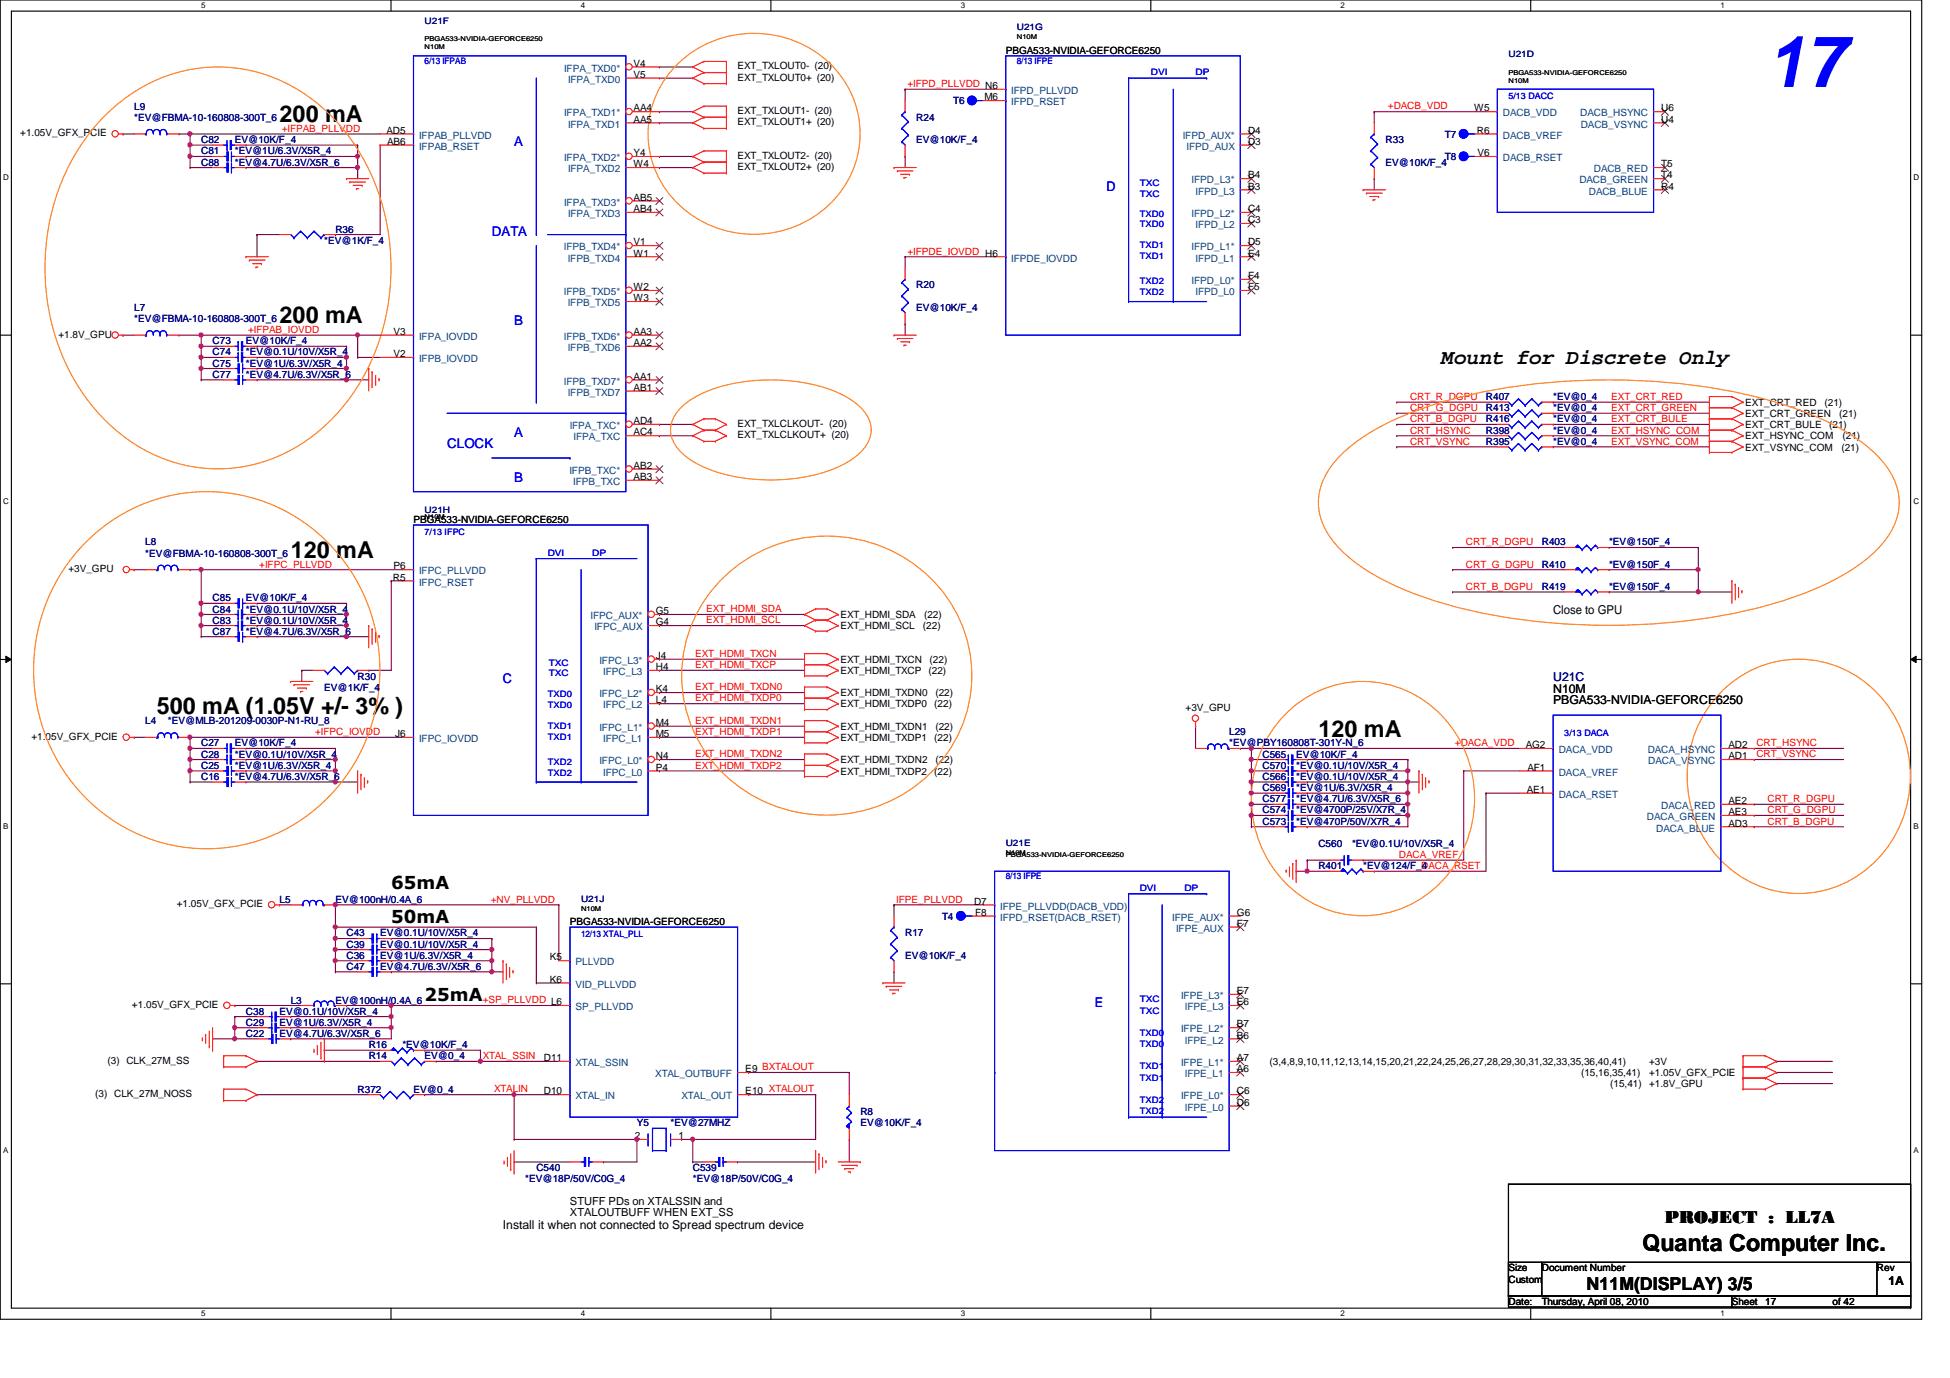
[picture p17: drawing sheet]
<svg xmlns="http://www.w3.org/2000/svg" width="297mm" height="210mm" viewBox="0 0 297 210" stroke-linecap="round" stroke-linejoin="round" font-family="sans-serif">
<defs><g id="words">
<text font-size="10.9" fill="#00f" x="268.9" y="13.3">17</text>
<g font-size="3.6">
<text x="42.6" y="18.6">200 mA</text>
<text x="42.6" y="49.2">200 mA</text>
<text x="44.3" y="85">120 mA</text>
<text x="23.9" y="108.8">500 mA (1.05V +/- 3% )</text>
<text x="200.8" y="112.2">120 mA</text>
<text x="250.2" y="190.5">Quanta Computer Inc.</text>
</g>
<text font-size="3.2" x="219.6" y="55.5">Mount for Discrete Only</text>
<g font-size="2.7">
<text x="59.6" y="135.5">65mA</text>
<text x="59.6" y="140.6">50mA</text>
<text x="64.7" y="152.5">25mA</text>
<text x="253.6" y="186.3">PROJECT : LL7A</text>
<text x="241.7" y="196.6">N11M(DISPLAY) 3/5</text>
</g>
<g font-size="2" fill="#00f">
<text x="78.3" y="22.3">A</text>
<text x="168.5" y="29.1">D</text>
<text x="74.9" y="35.9">DATA</text>
<text x="78.3" y="49.5">B</text>
<text x="68.1" y="68.3">CLOCK</text>
<text x="78.3" y="66.5">A</text>
<text x="78.3" y="73.4">B</text>
<text x="76.6" y="104">C</text>
<text x="166.8" y="153.4">E</text>
</g>
<g font-size="1.9">
<text x="236.6" y="93.6">Close to GPU</text>
<text x="236.6" y="105.5">N10M</text>
<text x="236.6" y="107.2">PBGA533-NVIDIA-GEFORCE6250</text>
<text x="76.6" y="187.2">Install it when not connected to Spread spectrum device</text>
<text x="287.7" y="195.7">1A</text>
</g>
<text font-size="1.9" fill="#000080" x="236.6" y="103.8">U21C</text>
<g font-size="1.7">
<text x="86.8" y="185.3">XTALOUTBUFF WHEN EXT_SS</text>
<text x="86.8" y="183.6">STUFF PDs on XTALSSIN and</text>
</g>
<g font-size="1.5" fill="#004080">
<text x="85.9" y="10.9">IFPA_TXD0*</text>
<text x="85.9" y="17.7">IFPA_TXD1*</text>
<text x="86.5" y="12.6">IFPA_TXD0</text>
<text x="154" y="16">IFPD_RSET</text>
<text x="154" y="14.3">IFPD_PLLVDD</text>
<text x="228.9" y="17.7">DACB_VDD</text>
<text x="240.7" y="17.7">DACB_HSYNC</text>
<text x="63.8" y="22.8">IFPAB_RSET</text>
<text x="63.8" y="21.1">IFPAB_PLLVDD</text>
<text x="86.5" y="19.4">IFPA_TXD1</text>
<text x="180.2" y="21.1">IFPD_AUX*</text>
<text x="180.8" y="22.8">IFPD_AUX</text>
<text x="228.9" y="21.1">DACB_VREF</text>
<text x="240.8" y="19.4">DACB_VSYNC</text>
<text x="85.9" y="24.6">IFPA_TXD2*</text>
<text x="86.5" y="26.2">IFPA_TXD2</text>
<text x="181.5" y="27.9">IFPD_L3*</text>
<text x="182.1" y="29.6">IFPD_L3</text>
<text x="228.9" y="24.6">DACB_RSET</text>
<text x="240.6" y="27.9">DACB_GREEN</text>
<text x="242" y="29.6">DACB_BLUE</text>
<text x="242.8" y="26.2">DACB_RED</text>
<text x="85.9" y="31.3">IFPA_TXD3*</text>
<text x="86.5" y="33.1">IFPA_TXD3</text>
<text x="181.5" y="33.1">IFPD_L2*</text>
<text x="182.1" y="34.8">IFPD_L2</text>
<text x="85.9" y="38.1">IFPB_TXD4*</text>
<text x="86.5" y="39.8">IFPB_TXD4</text>
<text x="154" y="39.8">IFPDE_IOVDD</text>
<text x="181.5" y="38.1">IFPD_L1*</text>
<text x="182.1" y="39.8">IFPD_L1</text>
<text x="85.9" y="45">IFPB_TXD5*</text>
<text x="86.5" y="46.7">IFPB_TXD5</text>
<text x="181.5" y="43.3">IFPD_L0*</text>
<text x="182.1" y="45">IFPD_L0</text>
<text x="63.8" y="51.8">IFPA_IOVDD</text>
<text x="85.9" y="51.8">IFPB_TXD6*</text>
<text x="86.5" y="53.5">IFPB_TXD6</text>
<text x="63.8" y="55.2">IFPB_IOVDD</text>
<text x="85.9" y="58.6">IFPB_TXD7*</text>
<text x="86.5" y="60.3">IFPB_TXD7</text>
<text x="86.8" y="65.4">IFPA_TXC*</text>
<text x="87.4" y="67.1">IFPA_TXC</text>
<text x="86.7" y="72.2">IFPB_TXC*</text>
<text x="87.3" y="73.9">IFPB_TXC</text>
<text x="63.8" y="89.2">IFPC_RSET</text>
<text x="63.8" y="87.5">IFPC_PLLVDD</text>
<text x="90" y="94.3">IFPC_AUX*</text>
<text x="90.5" y="96">IFPC_AUX</text>
<text x="91.3" y="101.1">IFPC_L3*</text>
<text x="91.3" y="106.2">IFPC_L2*</text>
<text x="91.9" y="107.9">IFPC_L2</text>
<text x="91.9" y="102.8">IFPC_L3</text>
<text x="63.8" y="113">IFPC_IOVDD</text>
<text x="91.3" y="111.3">IFPC_L1*</text>
<text x="91.9" y="113">IFPC_L1</text>
<text x="91.3" y="116.4">IFPC_L0*</text>
<text x="91.9" y="118.2">IFPC_L0</text>
<text x="237.4" y="118.2">DACA_VREF</text>
<text x="237.4" y="114.7">DACA_VDD</text>
<text x="251" y="114.7">DACA_HSYNC</text>
<text x="251.1" y="116.4">DACA_VSYNC</text>
<text x="237.4" y="121.5">DACA_RSET</text>
<text x="250.9" y="124.9">DACA_GREEN</text>
<text x="253.1" y="123.2">DACA_RED</text>
<text x="252.3" y="126.7">DACA_BLUE</text>
<text x="152.4" y="140.3">IFPD_RSET(DACB_RSET)</text>
<text x="152.4" y="138.6">IFPE_PLLVDD(DACB_VDD)</text>
<text x="178.6" y="140.3">IFPE_AUX*</text>
<text x="179.2" y="141.9">IFPE_AUX</text>
<text x="87.7" y="147.1">PLLVDD</text>
<text x="87.7" y="153.9">SP_PLLVDD</text>
<text x="87.7" y="150.5">VID_PLLVDD</text>
<text x="179.9" y="152.2">IFPE_L3*</text>
<text x="180.5" y="153.9">IFPE_L3</text>
<text x="179.9" y="157.3">IFPE_L2*</text>
<text x="180.5" y="159">IFPE_L2</text>
<text x="87.7" y="162.4">XTAL_SSIN</text>
<text x="87.7" y="167.5">XTAL_IN</text>
<text x="99.8" y="164.1">XTAL_OUTBUFF</text>
<text x="103.8" y="167.5">XTAL_OUT</text>
<text x="179.9" y="167.5">IFPE_L0*</text>
<text x="179.9" y="162.4">IFPE_L1*</text>
<text x="180.5" y="164.1">IFPE_L1</text>
<text x="180.5" y="169.2">IFPE_L0</text>
</g>
<g font-size="1.5">
<text x="96.5" y="11.9">V5</text>
<text x="96.5" y="10.2">V4</text>
<text x="112.3" y="10.6">EXT_TXLOUT0- (20)</text>
<text x="153.2" y="8.2">PBGA533-NVIDIA-GEFORCE6250</text>
<text x="96.5" y="17">AA4</text>
<text x="112.3" y="12.3">EXT_TXLOUT0+ (20)</text>
<text x="112.3" y="17.4">EXT_TXLOUT1- (20)</text>
<text x="149.9" y="15.3">M6</text>
<text x="224.5" y="17">W5</text>
<text x="253.1" y="17">U6</text>
<text x="3.1" y="20.8">+1.05V_GFX_PCIE</text>
<text x="58.9" y="20.4">AD5</text>
<text x="59" y="22.1">AB6</text>
<text x="96.5" y="23.8">Y4</text>
<text x="96.5" y="18.7">AA5</text>
<text x="112.3" y="19.1">EXT_TXLOUT1+ (20)</text>
<text x="190.1" y="22.1">D3</text>
<text x="190.1" y="20.4">D4</text>
<text x="225" y="20.4">R6</text>
<text x="225" y="23.8">V6</text>
<text x="253.1" y="18.7">U4</text>
<text x="96.5" y="25.5">W4</text>
<text x="112.3" y="25.9">EXT_TXLOUT2+ (20)</text>
<text x="112.3" y="24.2">EXT_TXLOUT2- (20)</text>
<text x="190.1" y="28.9">B3</text>
<text x="190.1" y="27.2">B4</text>
<text x="253.1" y="28.9">R4</text>
<text x="253.1" y="27.2">T4</text>
<text x="253.1" y="25.5">T5</text>
<text x="96.5" y="32.3">AB4</text>
<text x="96.5" y="30.6">AB5</text>
<text x="190.1" y="34">C3</text>
<text x="190.1" y="32.3">C4</text>
<text x="96.5" y="39.1">W1</text>
<text x="96.5" y="37.4">V1</text>
<text x="190.1" y="39.1">E4</text>
<text x="190.1" y="37.4">D5</text>
<text x="96.5" y="45.9">W3</text>
<text x="96.5" y="44.2">W2</text>
<text x="190.1" y="44.2">F5</text>
<text x="190.1" y="42.5">F4</text>
<text x="8.9" y="51.4">+1.8V_GPU</text>
<text x="59.9" y="51">V3</text>
<text x="96.5" y="52.7">AA2</text>
<text x="96.5" y="51">AA3</text>
<text x="59.9" y="54.4">V2</text>
<text x="96.5" y="59.5">AB1</text>
<text x="96.5" y="57.8">AA1</text>
<text x="96.5" y="64.6">AD4</text>
<text x="112.3" y="65">EXT_TXLCLKOUT- (20)</text>
<text x="265.9" y="63.5">EXT_CRT_GREEN</text>
<text x="265.9" y="65.2">EXT_CRT_BULE</text>
<text x="265.9" y="61.8">EXT_CRT_RED</text>
<text x="277.9" y="61.8">(21)</text>
<text x="278.6" y="65.2">(21)</text>
<text x="280.2" y="63.5">(21)</text>
<text x="96.5" y="71.4">AB2</text>
<text x="96.5" y="66.3">AC4</text>
<text x="112.3" y="66.7">EXT_TXLCLKOUT+ (20)</text>
<text x="265.9" y="66.9">EXT_HSYNC_COM</text>
<text x="265.9" y="68.6">EXT_VSYNC_COM</text>
<text x="280.5" y="68.6">(21)</text>
<text x="280.7" y="66.9">(21)</text>
<text x="96.5" y="73.1">AB3</text>
<text x="63" y="79.7">PBGA533-NVIDIA-GEFORCE6250</text>
<text x="10.4" y="87.2">+3V_GPU</text>
<text x="59.9" y="88.4">R5</text>
<text x="59.9" y="86.7">P6</text>
<text x="99.9" y="95.2">G4</text>
<text x="99.9" y="93.6">G5</text>
<text x="128" y="94.1">EXT_HDMI_SDA</text>
<text x="128" y="95.8">EXT_HDMI_SCL</text>
<text x="140.6" y="95.8">(22)</text>
<text x="140.8" y="94.1">(22)</text>
<text x="99.9" y="100.4">J4</text>
<text x="128" y="101">EXT_HDMI_TXCN</text>
<text x="141.6" y="101">(22)</text>
<text x="99.9" y="107.1">L4</text>
<text x="99.9" y="105.5">K4</text>
<text x="99.9" y="102.1">H4</text>
<text x="128" y="102.7">EXT_HDMI_TXCP (22)</text>
<text x="128" y="106">EXT_HDMI_TXDN0</text>
<text x="128" y="107.7">EXT_HDMI_TXDP0</text>
<text x="142.3" y="107.7">(22)</text>
<text x="142.5" y="106">(22)</text>
<text x="4.8" y="112.7">+1.05V_GFX_PCIE</text>
<text x="60.2" y="112.3">J6</text>
<text x="99.9" y="110.6">M4</text>
<text x="99.9" y="112.3">M5</text>
<text x="128" y="111.2">EXT_HDMI_TXDN1</text>
<text x="128" y="112.9">EXT_HDMI_TXDP1</text>
<text x="142.3" y="112.9">(22)</text>
<text x="142.5" y="111.2">(22)</text>
<text x="180.6" y="108.2">+3V_GPU</text>
<text x="232.4" y="114">AG2</text>
<text x="263.3" y="114">AD2</text>
<text x="99.9" y="117.4">P4</text>
<text x="99.9" y="115.7">N4</text>
<text x="128" y="116.2">EXT_HDMI_TXDN2</text>
<text x="128" y="118">EXT_HDMI_TXDP2</text>
<text x="142.3" y="118">(22)</text>
<text x="142.5" y="116.2">(22)</text>
<text x="232.7" y="117.4">AF1</text>
<text x="263.3" y="115.7">AD1</text>
<text x="232.6" y="120.8">AE1</text>
<text x="263.3" y="125.9">AD3</text>
<text x="263.3" y="124.2">AE3</text>
<text x="263.3" y="122.5">AE2</text>
<text x="148.4" y="137.8">D7</text>
<text x="26.9" y="138.2">+1.05V_GFX_PCIE</text>
<text x="86.8" y="140.9">PBGA533-NVIDIA-GEFORCE6250</text>
<text x="148.5" y="139.5">F8</text>
<text x="188.4" y="139.5">G6</text>
<text x="188.4" y="141.2">F7</text>
<text x="83.8" y="149.7">K6</text>
<text x="83.8" y="146.3">K5</text>
<text x="20.1" y="153.5">+1.05V_GFX_PCIE</text>
<text x="188.4" y="153.1">E6</text>
<text x="188.4" y="151.4">E7</text>
<text x="82.8" y="161.6">D11</text>
<text x="188.4" y="161.6">A7</text>
<text x="188.4" y="158.2">B6</text>
<text x="188.4" y="156.5">B7</text>
<text x="14.5" y="167.1">(3) CLK_27M_NOSS</text>
<text x="16.4" y="162.1">(3) CLK_27M_SS</text>
<text x="82.8" y="166.7">D10</text>
<text x="113.5" y="166.7">E10 XTALOUT</text>
<text x="113.5" y="163.3">E9 BXTALOUT</text>
<text x="188.4" y="166.7">C6</text>
<text x="188.4" y="163.3">A6</text>
<text x="193.4" y="162.2">(3,4,8,9,10,11,12,13,14,15,20,21,22,24,25,26,27,28,29,30,31,32,33,35,36,40,41)</text>
<text x="240.8" y="163.9">(15,16,35,41)</text>
<text x="245.3" y="165.6">(15,41)</text>
<text x="251.2" y="162.2">+3V</text>
<text x="251.2" y="163.9">+1.05V_GFX_PCIE</text>
<text x="251.2" y="165.6">+1.8V_GPU</text>
<text x="96.7" y="173.5">2</text>
<text x="103.3" y="173.5">1</text>
<text x="188.4" y="168.4">D6</text>
<text x="229.8" y="193.7">Size</text>
<text x="229.8" y="195.4">Custom</text>
<text x="234.9" y="193.7">Document Number</text>
<text x="285.9" y="193.7">Rev</text>
<text x="229.8" y="198.8">Date:</text>
<text x="234.9" y="198.8">Thursday, April 08, 2010</text>
<text x="263.8" y="198.8">Sheet</text>
<text x="268.9" y="198.8">17</text>
<text x="279.1" y="198.8">of 42</text>
</g>
<g font-size="1.5" fill="#000080">
<text x="20.4" y="16.7">L9</text>
<text x="145.2" y="15.9">T6</text>
<text x="20.4" y="18.4">*EV@FBMA-10-160808-300T_6</text>
<text x="30.6" y="21.8">C82</text>
<text x="30.6" y="23.5">C81</text>
<text x="35.8" y="21.8">EV@10K/F_4</text>
<text x="35.8" y="23.5">*EV@1U/6.3V/X5R_4</text>
<text x="139.6" y="18.4">R24</text>
<text x="139.6" y="21.8">EV@10K/F_4</text>
<text x="211.1" y="21.8">R33</text>
<text x="220.1" y="21">T7</text>
<text x="30.6" y="25.2">C88</text>
<text x="35.8" y="25.2">*EV@4.7U/6.3V/X5R_6</text>
<text x="211.1" y="25.2">EV@10K/F_4</text>
<text x="220.1" y="24.4">T8</text>
<text x="51.1" y="35.4">R36</text>
<text x="49.4" y="37.1">*EV@1K/F_4</text>
<text x="20.4" y="47.3">L7</text>
<text x="139.6" y="43.9">R20</text>
<text x="139.6" y="47.3">EV@10K/F_4</text>
<text x="20.4" y="49">*EV@FBMA-10-160808-300T_6</text>
<text x="32.4" y="52.5">C73</text>
<text x="37.5" y="52.5">EV@10K/F_4</text>
<text x="32.4" y="57.5">C77</text>
<text x="32.4" y="54.1">C74</text>
<text x="32.4" y="55.8">C75</text>
<text x="37.5" y="57.5">*EV@4.7U/6.3V/X5R_6</text>
<text x="37.5" y="54.1">*EV@0.1U/10V/X5R_4</text>
<text x="37.5" y="55.8">*EV@1U/6.3V/X5R_4</text>
<text x="226.4" y="61">R407</text>
<text x="226.4" y="64.3">R416</text>
<text x="226.4" y="62.7">R413</text>
<text x="236.6" y="61">*EV@0_4</text>
<text x="236.6" y="64.3">*EV@0_4</text>
<text x="236.6" y="62.7">*EV@0_4</text>
<text x="226.4" y="66">R398</text>
<text x="226.4" y="67.8">R395</text>
<text x="236.6" y="66">*EV@0_4</text>
<text x="236.6" y="67.8">*EV@0_4</text>
<text x="22.1" y="83.1">L8</text>
<text x="234.9" y="83.1">R403</text>
<text x="245.1" y="83.1">*EV@150F_4</text>
<text x="22.1" y="84.8">*EV@FBMA-10-160808-300T_6</text>
<text x="234.9" y="89.9">R419</text>
<text x="234.9" y="86.5">R410</text>
<text x="245.1" y="89.9">*EV@150F_4</text>
<text x="245.1" y="86.5">*EV@150F_4</text>
<text x="32.4" y="93.3">C84</text>
<text x="32.4" y="95">C83</text>
<text x="32.4" y="91.6">C85</text>
<text x="37.5" y="93.3">*EV@0.1U/10V/X5R_4</text>
<text x="37.5" y="95">*EV@0.1U/10V/X5R_4</text>
<text x="37.5" y="91.6">EV@10K/F_4</text>
<text x="32.4" y="96.7">C87</text>
<text x="37.5" y="96.7">*EV@4.7U/6.3V/X5R_6</text>
<text x="49.4" y="105.2">EV@1K/F_4</text>
<text x="54.5" y="103.5">R30</text>
<text x="22.1" y="110.3">L4</text>
<text x="25.6" y="110.3">*EV@MLB-201209-0030P-N1-RU_8</text>
<text x="30.6" y="113.7">C27</text>
<text x="35.8" y="113.7">EV@10K/F_4</text>
<text x="187.2" y="112">L29</text>
<text x="187.2" y="113.7">*EV@PBY160808T-301Y-N_6</text>
<text x="30.6" y="115.4">C28</text>
<text x="30.6" y="118.8">C16</text>
<text x="30.6" y="117.1">C25</text>
<text x="35.8" y="115.4">*EV@0.1U/10V/X5R_4</text>
<text x="35.8" y="118.8">*EV@4.7U/6.3V/X5R_6</text>
<text x="35.8" y="117.1">*EV@1U/6.3V/X5R_4</text>
<text x="192.3" y="117.1">C570</text>
<text x="192.3" y="118.8">C566</text>
<text x="192.3" y="115.4">C565</text>
<text x="197.4" y="117.1">*EV@0.1U/10V/X5R_4</text>
<text x="197.4" y="118.8">*EV@0.1U/10V/X5R_4</text>
<text x="197.4" y="115.4">EV@10K/F_4</text>
<text x="192.3" y="122.2">C577</text>
<text x="192.3" y="125.6">C573</text>
<text x="192.3" y="120.5">C569</text>
<text x="192.3" y="123.9">C574</text>
<text x="197.4" y="122.2">*EV@4.7U/6.3V/X5R_6</text>
<text x="197.4" y="125.6">*EV@470P/50V/X7R_4</text>
<text x="197.4" y="120.5">*EV@1U/6.3V/X5R_4</text>
<text x="197.4" y="123.9">*EV@4700P/25V/X7R_4</text>
<text x="200.8" y="129">C560</text>
<text x="205.9" y="129">*EV@0.1U/10V/X5R_4</text>
<text x="42.6" y="137.5">L5</text>
<text x="51.1" y="137.5">EV@100nH/0.4A_6</text>
<text x="200.8" y="132.4">R401</text>
<text x="207.6" y="132.4">*EV@124/F_4</text>
<text x="52.8" y="142.6">C43</text>
<text x="57.9" y="142.6">EV@0.1U/10V/X5R_4</text>
<text x="137.9" y="142.6">R17</text>
<text x="143.5" y="140.1">T4</text>
<text x="52.8" y="144.4">C39</text>
<text x="52.8" y="147.7">C47</text>
<text x="52.8" y="146">C36</text>
<text x="57.9" y="144.4">EV@0.1U/10V/X5R_4</text>
<text x="57.9" y="147.7">EV@4.7U/6.3V/X5R_6</text>
<text x="57.9" y="146">EV@1U/6.3V/X5R_4</text>
<text x="137.9" y="146">EV@10K/F_4</text>
<text x="37.5" y="154.6">C38</text>
<text x="42.6" y="154.6">EV@0.1U/10V/X5R_4</text>
<text x="44.3" y="152.9">L3</text>
<text x="51.1" y="152.9">EV@100nH/0.4A_6</text>
<text x="37.5" y="157.9">C22</text>
<text x="37.5" y="156.3">C29</text>
<text x="42.6" y="157.9">EV@4.7U/6.3V/X5R_6</text>
<text x="42.6" y="156.3">EV@1U/6.3V/X5R_4</text>
<text x="56.2" y="159.6">R16</text>
<text x="56.2" y="161.4">R14</text>
<text x="61.3" y="159.6">*EV@10K/F_4</text>
<text x="64.7" y="161.4">EV@0_4</text>
<text x="54.5" y="166.5">R372</text>
<text x="63" y="166.5">EV@0_4</text>
<text x="97" y="171.6">Y5</text>
<text x="102.1" y="171.6">*EV@27MHZ</text>
<text x="131.1" y="169.9">R8</text>
<text x="131.1" y="171.6">EV@10K/F_4</text>
<text x="81.7" y="178.4">C540</text>
<text x="105.5" y="178.4">C539</text>
<text x="80" y="180.1">*EV@18P/50V/C0G_4</text>
<text x="105.5" y="180.1">*EV@18P/50V/C0G_4</text>
</g>
<g font-size="1.5" fill="#f00">
<text x="138.2" y="13.3">+IFPD_PLLVDD N6</text>
<text x="211.4" y="16.7">+DACB_VDD</text>
<text x="42.9" y="20.1">+IFPAB_PLLVDD</text>
<text x="138.2" y="38.8">+IFPDE_IOVDD H6</text>
<text x="37.8" y="50.7">+IFPAB_IOVDD</text>
<text x="214.8" y="60.9">CRT_R_DGPU</text>
<text x="214.8" y="62.6">CRT_G_DGPU</text>
<text x="214.8" y="64.3">CRT_B_DGPU</text>
<text x="245.4" y="60.9">EXT_CRT_RED</text>
<text x="245.4" y="62.6">EXT_CRT_GREEN</text>
<text x="245.4" y="64.3">EXT_CRT_BULE</text>
<text x="214.8" y="66">CRT_HSYNC</text>
<text x="214.8" y="67.7">CRT_VSYNC</text>
<text x="245.4" y="66">EXT_HSYNC_COM</text>
<text x="245.4" y="67.7">EXT_VSYNC_COM</text>
<text x="223.3" y="83.1">CRT_R_DGPU</text>
<text x="39.5" y="86.4">+IFPC_PLLVDD</text>
<text x="223.3" y="89.8">CRT_B_DGPU</text>
<text x="223.3" y="86.4">CRT_G_DGPU</text>
<text x="107.6" y="93.3">EXT_HDMI_SDA</text>
<text x="107.6" y="95">EXT_HDMI_SCL</text>
<text x="105.9" y="101.8">EXT_HDMI_TXCP</text>
<text x="105.9" y="100.1">EXT_HDMI_TXCN</text>
<text x="105.9" y="106.8">EXT_HDMI_TXDP0</text>
<text x="105.9" y="105.2">EXT_HDMI_TXDN0</text>
<text x="48" y="112">+IFPC_IOVDD</text>
<text x="105.9" y="112">EXT_HDMI_TXDP1</text>
<text x="105.9" y="110.3">EXT_HDMI_TXDN1</text>
<text x="221.6" y="113.7">+DACA_VDD</text>
<text x="267.5" y="113.7">CRT_HSYNC</text>
<text x="105.9" y="117.1">EXT_HDMI_TXDP2</text>
<text x="105.9" y="115.4">EXT_HDMI_TXDN2</text>
<text x="267.5" y="115.4">CRT_VSYNC</text>
<text x="269.2" y="123.9">CRT_G_DGPU</text>
<text x="269.2" y="125.6">CRT_B_DGPU</text>
<text x="269.2" y="122.2">CRT_R_DGPU</text>
<text x="213.1" y="130.7">DACA_VREF</text>
<text x="74.8" y="137.5">+NV_PLLVDD</text>
<text x="136.5" y="137.5">IFPE_PLLVDD</text>
<text x="216.5" y="132.4">DACA_RSET</text>
<text x="73.5" y="152.8">+SP_PLLVDD L6</text>
<text x="73.5" y="161.3">XTAL_SSIN</text>
<text x="75.3" y="166.4">XTALIN</text>
</g>
<g font-size="1.4" fill="#000080">
<text x="64.7" y="3.6">U21F</text>
<text x="154.9" y="4.6">U21G</text>
<text x="229.8" y="8.7">U21D</text>
<text x="64.7" y="78.1">U21H</text>
<text x="153.2" y="128.9">U21E</text>
<text x="88.5" y="137.4">U21J</text>
</g>
<g font-size="1.4" fill="#00f">
<text x="64.7" y="9.7">6/13 IFPAB</text>
<text x="154.9" y="9.7">8/13 IFPE</text>
<text x="175.3" y="11.4">DVI</text>
<text x="182.1" y="11.4">DP</text>
<text x="229.8" y="15.2">5/13 DACC</text>
<text x="173.6" y="30">TXC</text>
<text x="173.6" y="28.3">TXC</text>
<text x="173.6" y="34.6">TXD0</text>
<text x="173.6" y="33.1">TXD0</text>
<text x="173.6" y="39.5">TXD1</text>
<text x="173.6" y="37.8">TXD1</text>
<text x="173.6" y="45">TXD2</text>
<text x="173.6" y="43.3">TXD2</text>
<text x="64.7" y="81.5">7/13 IFPC</text>
<text x="83.4" y="84.6">DVI</text>
<text x="90.2" y="84.6">DP</text>
<text x="83.6" y="101.5">TXC</text>
<text x="83.4" y="107.9">TXD0</text>
<text x="83.4" y="106.2">TXD0</text>
<text x="83.6" y="103">TXC</text>
<text x="83.4" y="111">TXD1</text>
<text x="83.4" y="112.7">TXD1</text>
<text x="238.3" y="112.2">3/13 DACA</text>
<text x="83.4" y="118.2">TXD2</text>
<text x="83.4" y="116.6">TXD2</text>
<text x="153.2" y="133.9">8/13 IFPE</text>
<text x="173.6" y="135.7">DVI</text>
<text x="180.4" y="135.7">DP</text>
<text x="88.5" y="142.8">12/13 XTAL_PLL</text>
<text x="173.6" y="154.4">TXC</text>
<text x="173.6" y="152.7">TXC</text>
<text x="173.6" y="159.5">TXD0</text>
<text x="173.6" y="157.8">TXD0</text>
<text x="173.6" y="164.6">TXD1</text>
<text x="173.6" y="162.9">TXD1</text>
<text x="173.6" y="168">TXD2</text>
<text x="173.6" y="169.7">TXD2</text>
</g>
<g font-size="1.2">
<text x="30.6" y="1.3">5</text>
<text x="88.5" y="1.3">4</text>
<text x="146.3" y="1.3">3</text>
<text x="204.2" y="1.3">2</text>
<text x="262.1" y="1.3">1</text>
<text x=".5" y="27.5">D</text>
<text x="291.5" y="27.5">D</text>
<text x=".5" y="76.8">C</text>
<text x="291.5" y="76.8">C</text>
<text x=".5" y="126.2">B</text>
<text x="291.5" y="126.2">B</text>
<text x=".5" y="175.6">A</text>
<text x="291.5" y="175.6">A</text>
<text x="30.6" y="200.5">5</text>
<text x="88.5" y="200.5">4</text>
<text x="146.3" y="200.5">3</text>
<text x="204.2" y="200.5">2</text>
<text x="262.1" y="200.5">1</text>
</g>
<g font-size="1">
<text x="154.9" y="6">N10M</text>
<text x="64.7" y="7.5">N10M</text>
<text x="64.7" y="6.3">PBGA533-NVIDIA-GEFORCE6250</text>
<text x="229.8" y="11.4">PBGA533-NVIDIA-GEFORCE6250</text>
<text x="229.8" y="12.6">N10M</text>
<text x="64.7" y="79">N10M</text>
<text x="153.2" y="130.2">N10M</text>
<text x="153.2" y="130.6">PBGA533-NVIDIA-GEFORCE6250</text>
<text x="88.5" y="138.7">N10M</text>
</g>
</g></defs>
<path d="M0 0h292.7v201h-292.7zM1.7 1.7h289.3v197.6h-289.3z" fill="none" stroke="#000" stroke-width=".17"/>
<g fill="#fff">
<path d="M30.6 .2h.7v1.3h-.7z"/>
<path d="M30.6 199.4h.7v1.4h-.7z"/>
</g>
<path d="M59.6 0v1.7M59.6 199.3v1.7" fill="none" stroke="#000" stroke-width=".17"/>
<g fill="#fff">
<path d="M88.5 .2h.6v1.3h-.6z"/>
<path d="M88.5 199.4h.6v1.4h-.6z"/>
</g>
<path d="M117.4 0v1.7M117.4 199.3v1.7" fill="none" stroke="#000" stroke-width=".17"/>
<g fill="#fff">
<path d="M146.3 .2h.7v1.3h-.7z"/>
<path d="M146.3 199.4h.7v1.4h-.7z"/>
</g>
<path d="M175.3 0v1.7M175.3 199.3v1.7" fill="none" stroke="#000" stroke-width=".17"/>
<g fill="#fff">
<path d="M204.2 .2h.6v1.3h-.6z"/>
<path d="M204.2 199.4h.6v1.4h-.6z"/>
</g>
<path d="M233.2 0v1.7M233.2 199.3v1.7" fill="none" stroke="#000" stroke-width=".17"/>
<g fill="#fff">
<path d="M262.1 .2h.6v1.3h-.6z"/>
<path d="M262.1 199.4h.6v1.4h-.6z"/>
<path d="M.5 26.4h.8v1.3h-.8z"/>
<path d="M291.5 26.4h.8v1.3h-.8z"/>
<path d="M.5 75.7h.8v1.4h-.8z"/>
<path d="M291.5 75.7h.8v1.4h-.8z"/>
</g>
<path d="M0 51.1h1.7M291 51.1h1.7" fill="none" stroke="#000" stroke-width=".17"/>
<g fill="#fff">
<path d="M.5 125.1h.7v1.4h-.7z"/>
<path d="M291.5 125.1h.7v1.4h-.7z"/>
</g>
<path d="M0 100.5h1.7M291 100.5h1.7" fill="none" stroke="#000" stroke-width=".17"/>
<path d="M.9 99.9l.8 .6-.8 .4zM291 100.5l.9-.6v1z" fill="#000"/>
<path d="M.9 99.9l.8 .6-.8 .4zM291 100.5l.9-.6v1z" fill="none" stroke="#000" stroke-width=".15"/>
<g fill="#fff">
<path d="M.5 174.5h.7v1.4h-.7z"/>
<path d="M291.5 174.5h.7v1.4h-.7z"/>
</g>
<path d="M0 149.9h1.7M291 149.9h1.7" fill="none" stroke="#000" stroke-width=".17"/>
<path d="M221.3 90.2h.1M221.3 90.2h17M245.1 90.2h.1M245.1 86.8h.1M245.1 86.8h13.6M258.7 86.8h.1M258.7 86.8v3.4h-13.6" fill="none" stroke="#800040" stroke-width=".17"/>
<circle cx="258.7" cy="86.8" r=".32" fill="#f0f"/>
<circle cx="258.7" cy="86.8" r=".32" fill="none" stroke="#f0f" stroke-width=".17"/>
<path d="M221.3 83.4h.1M221.3 86.8h.1M221.3 83.4h17M221.3 86.8h17M245.1 83.4h.1M245.1 83.4h13.6M258.7 83.4h.1M258.7 90.2h.1M258.7 83.4v3.4M258.7 90.2h5.1" fill="none" stroke="#800040" stroke-width=".17"/>
<circle cx="258.7" cy="90.1" r=".32" fill="#f0f"/>
<circle cx="258.7" cy="90.1" r=".32" fill="none" stroke="#f0f" stroke-width=".17"/>
<g fill="none" stroke="#800040" stroke-width=".17">
<path d="M100.5 11.9h.1M100.5 10.2h.1M100.5 17h.1M100.5 18.7h.1M100.5 17h5M100.5 11.9h5M100.5 10.2h5M100.5 18.7h5M137.9 13.6h.1M137.9 13.6v1.7M137.9 13.6h13.6M209.3 17h.1"/>
<path d="M209.3 17v1.7M209.3 17h17.1M37.5 23.8h.1M37.5 23.8h17M39.2 35.7h.1M39.2 35.7h3.4M39.2 35.7v3.4M51.1 35.7h.1M51.1 35.7h6.8M100.5 25.5h.1M100.5 23.8h.1M100.5 25.5h5"/>
<path d="M100.5 23.8h5M137.9 39.1h.1M137.9 23.8h.1M137.9 39.1h13.6M137.9 23.8v1.7M137.9 39.1v1.8M209.3 27.2h.1M209.3 27.2v1.7M137.9 49.4h.1M137.9 49.4v1.7M100.5 64.6h.1M100.5 66.4h.1"/>
<path d="M100.5 64.6h5M100.5 66.4h5M56.2 102.1h.1M56.2 102.1h3.4M100.5 102.1h.1M100.5 100.4h.1M100.5 112.3h.1M100.5 110.6h.1M100.5 107.2h.1M100.5 105.5h.1M100.5 117.4h.1M100.5 115.7h.1"/>
<path d="M100.5 102.1h22.1M100.5 115.7h22.1M100.5 100.4h22.1M100.5 112.3h22.1M100.5 110.6h22.1M100.5 107.2h22.1M100.5 105.5h22.1M100.5 117.4h22.1M267.2 114h.1M267.2 115.7h.1M267.2 114h13.6M267.2 115.7h13.6"/>
<path d="M136.2 137.8h.1M136.2 137.8v1.7M136.2 137.8h13.6M267.2 124.2h.1M267.2 125.9h.1M267.2 122.5h.1M267.2 124.2h13.6M267.2 125.9h13.6M267.2 122.5h13.6M136.2 148h.1M136.2 148v1.7"/>
</g>
<circle cx="54.5" cy="23.8" r=".32" fill="#f0f"/>
<circle cx="54.5" cy="23.8" r=".32" fill="none" stroke="#f0f" stroke-width=".17"/>
<path d="M29 22.1h.1M29 23.8h.1M29 25.5h.1M29 20.4h.1M29 22.1h3.4M29 23.8h3.4M29 25.5h3.4M29 20.4h28.9M54.5 23.8h.1M54.5 22.1h.1M54.5 22.1v3.4" fill="none" stroke="#800040" stroke-width=".17"/>
<circle cx="28.9" cy="20.4" r=".32" fill="#f0f"/>
<circle cx="28.9" cy="20.4" r=".32" fill="none" stroke="#f0f" stroke-width=".17"/>
<path d="M29 20.4h.1M29 23.8h.1M29 20.4v1.7M29 23.8v1.7" fill="none" stroke="#800040" stroke-width=".17"/>
<circle cx="28.9" cy="23.8" r=".32" fill="#f0f"/>
<circle cx="28.9" cy="23.8" r=".32" fill="none" stroke="#f0f" stroke-width=".17"/>
<path d="M29 22.1h.1M29 22.1v1.7" fill="none" stroke="#800040" stroke-width=".17"/>
<circle cx="28.9" cy="22.1" r=".32" fill="#f0f"/>
<circle cx="28.9" cy="22.1" r=".32" fill="none" stroke="#f0f" stroke-width=".17"/>
<g fill="none" stroke="#800040" stroke-width=".17">
<path d="M18.8 20.4h.1M18.8 20.4h1.6M27.3 20.4h.1M27.3 20.4h1.7M37.5 22.1h.1M37.5 25.5h.1M37.5 22.1h17M37.5 25.5h17M57.9 22.1h.1M57.9 22.1v13.6M18.8 51.1h.1M18.8 51.1h1.6"/>
<path d="M52.8 57.9h.1M52.8 57.9h3.4"/>
</g>
<circle cx="52.8" cy="57.8" r=".32" fill="#f0f"/>
<circle cx="52.8" cy="57.8" r=".32" fill="none" stroke="#f0f" stroke-width=".17"/>
<path d="M30.6 51.1h.1M30.6 56.1h.1M30.6 51.1v1.6M30.6 56.1v1.8" fill="none" stroke="#800040" stroke-width=".17"/>
<circle cx="30.6" cy="56.1" r=".32" fill="#f0f"/>
<circle cx="30.6" cy="56.1" r=".32" fill="none" stroke="#f0f" stroke-width=".17"/>
<g fill="none" stroke="#800040" stroke-width=".17">
<path d="M30.6 57.9h.1M30.6 56.1h.1M30.6 54.4h.1M30.6 52.7h.1M30.6 56.1h3.5M30.6 57.9h3.5M30.6 54.4h3.5M30.6 52.7h3.5M39.2 56.1h.1M39.2 52.7h.1M39.2 54.4h.1M39.2 56.1h13.6"/>
<path d="M39.2 54.4h13.6M39.2 52.7h13.6M52.8 56.1h.1M52.8 56.1v1.8"/>
</g>
<circle cx="52.8" cy="56.1" r=".32" fill="#f0f"/>
<circle cx="52.8" cy="56.1" r=".32" fill="none" stroke="#f0f" stroke-width=".17"/>
<path d="M30.6 52.7h.1M30.6 52.7v1.7M52.8 52.7h.1M52.8 52.7v1.7" fill="none" stroke="#800040" stroke-width=".17"/>
<circle cx="30.6" cy="52.7" r=".32" fill="#f0f"/>
<circle cx="30.6" cy="52.7" r=".32" fill="none" stroke="#f0f" stroke-width=".17"/>
<path d="M30.6 54.4h.1M30.6 54.4v1.7" fill="none" stroke="#800040" stroke-width=".17"/>
<circle cx="30.6" cy="54.4" r=".32" fill="#f0f"/>
<circle cx="30.6" cy="54.4" r=".32" fill="none" stroke="#f0f" stroke-width=".17"/>
<path d="M27.3 51.1h.1M27.3 51.1h3.3M52.8 54.4h.1M52.8 54.4v1.7" fill="none" stroke="#800040" stroke-width=".17"/>
<circle cx="52.8" cy="54.4" r=".32" fill="#f0f"/>
<circle cx="52.8" cy="54.4" r=".32" fill="none" stroke="#f0f" stroke-width=".17"/>
<g fill="none" stroke="#800040" stroke-width=".17">
<path d="M39.2 57.9h.1M39.2 57.9h13.6M54.5 51.1h.1M54.5 51.1h3.4M29 86.8h.1M29 86.8h32.3M30.6 86.8h.1M30.6 86.8v5.1M59.6 88.5h.1M59.6 88.5v13.6M59.6 88.5h1.7M46 102.1h.1"/>
<path d="M46 102.1v1.7M46 102.1h1.7"/>
</g>
<circle cx="30.6" cy="86.8" r=".32" fill="#f0f"/>
<circle cx="30.6" cy="86.8" r=".32" fill="none" stroke="#f0f" stroke-width=".17"/>
<path d="M30.6 95.3h.1M30.6 95.3v1.7M39.2 97h.1M39.2 97h13.6" fill="none" stroke="#800040" stroke-width=".17"/>
<circle cx="30.6" cy="95.3" r=".32" fill="#f0f"/>
<circle cx="30.6" cy="95.3" r=".32" fill="none" stroke="#f0f" stroke-width=".17"/>
<path d="M52.8 95.3h.1M52.8 95.3v1.7" fill="none" stroke="#800040" stroke-width=".17"/>
<circle cx="52.8" cy="97" r=".32" fill="#f0f"/>
<circle cx="52.8" cy="97" r=".32" fill="none" stroke="#f0f" stroke-width=".17"/>
<path d="M39.2 93.6h.1M39.2 93.6h13.6" fill="none" stroke="#800040" stroke-width=".17"/>
<circle cx="52.8" cy="93.6" r=".32" fill="#f0f"/>
<circle cx="52.8" cy="93.6" r=".32" fill="none" stroke="#f0f" stroke-width=".17"/>
<g fill="none" stroke="#800040" stroke-width=".17">
<path d="M30.6 93.6h.1M30.6 91.9h.1M30.6 97h.1M30.6 95.3h.1M30.6 97h3.5M30.6 93.6h3.5M30.6 91.9h3.5M30.6 95.3h3.5M30.6 93.6v1.7M52.8 97h.1M52.8 91.9h.1M52.8 97h3.4"/>
<path d="M52.8 91.9v1.7"/>
</g>
<circle cx="30.6" cy="93.6" r=".32" fill="#f0f"/>
<circle cx="30.6" cy="93.6" r=".32" fill="none" stroke="#f0f" stroke-width=".17"/>
<path d="M30.6 91.9h.1M30.6 91.9v1.7" fill="none" stroke="#800040" stroke-width=".17"/>
<circle cx="30.6" cy="91.9" r=".32" fill="#f0f"/>
<circle cx="30.6" cy="91.9" r=".32" fill="none" stroke="#f0f" stroke-width=".17"/>
<path d="M39.2 91.9h.1M39.2 95.3h.1M39.2 91.9h13.6M39.2 95.3h13.6" fill="none" stroke="#800040" stroke-width=".17"/>
<circle cx="52.8" cy="95.3" r=".32" fill="#f0f"/>
<circle cx="52.8" cy="95.3" r=".32" fill="none" stroke="#f0f" stroke-width=".17"/>
<g fill="none" stroke="#800040" stroke-width=".17">
<path d="M20.4 86.8h.1M20.4 86.8h1.7M52.8 93.6h.1M52.8 93.6v1.7M29 119.1h.1M29 117.4h.1M29 115.7h.1M29 114h.1M29 115.7h3.4M29 119.1h3.4M29 117.4h3.4M29 114h3.4"/>
<path d="M29 117.4v1.7M37.5 115.7h.1M37.5 115.7h13.6M51.1 119.1h.1M51.1 119.1h3.4"/>
</g>
<circle cx="28.9" cy="117.4" r=".32" fill="#f0f"/>
<circle cx="28.9" cy="117.4" r=".32" fill="none" stroke="#f0f" stroke-width=".17"/>
<path d="M51.1 115.7h.1M51.1 115.7v1.7" fill="none" stroke="#800040" stroke-width=".17"/>
<circle cx="51.1" cy="115.7" r=".32" fill="#f0f"/>
<circle cx="51.1" cy="115.7" r=".32" fill="none" stroke="#f0f" stroke-width=".17"/>
<path d="M29 115.7h.1M29 115.7v1.7M51.1 114h.1M51.1 114v1.7" fill="none" stroke="#800040" stroke-width=".17"/>
<circle cx="28.9" cy="115.7" r=".32" fill="#f0f"/>
<circle cx="28.9" cy="115.7" r=".32" fill="none" stroke="#f0f" stroke-width=".17"/>
<path d="M20.4 112.3h.1M20.4 112.3h1.7M29 112.3h.1M29 112.3h32.3M37.5 117.4h.1M37.5 114h.1M37.5 117.4h13.6M37.5 114h13.6" fill="none" stroke="#800040" stroke-width=".17"/>
<circle cx="28.9" cy="112.3" r=".32" fill="#f0f"/>
<circle cx="28.9" cy="112.3" r=".32" fill="none" stroke="#f0f" stroke-width=".17"/>
<path d="M29 112.3h.1M29 114h.1M29 112.3v3.4" fill="none" stroke="#800040" stroke-width=".17"/>
<circle cx="28.9" cy="114" r=".32" fill="#f0f"/>
<circle cx="28.9" cy="114" r=".32" fill="none" stroke="#f0f" stroke-width=".17"/>
<path d="M37.5 119.1h.1M37.5 119.1h13.6" fill="none" stroke="#800040" stroke-width=".17"/>
<circle cx="51.1" cy="119.1" r=".32" fill="#f0f"/>
<circle cx="51.1" cy="119.1" r=".32" fill="none" stroke="#f0f" stroke-width=".17"/>
<path d="M51.1 117.4h.1M51.1 117.4v1.7" fill="none" stroke="#800040" stroke-width=".17"/>
<circle cx="51.1" cy="117.4" r=".32" fill="#f0f"/>
<circle cx="51.1" cy="117.4" r=".32" fill="none" stroke="#f0f" stroke-width=".17"/>
<g fill="none" stroke="#800040" stroke-width=".17">
<path d="M190.6 115.7h.1M190.6 114h.1M190.6 115.7v1.7M190.6 114h40.9M199.1 119.1h.1M199.1 119.1h15.4M190.6 125.9h.1M190.6 124.2h.1M190.6 125.9h3.5M190.6 124.2v1.7M199.1 122.5h.1M214.5 120.8h.1"/>
<path d="M214.5 120.8v1.7h-15.4"/>
</g>
<circle cx="190.6" cy="114" r=".32" fill="#f0f"/>
<circle cx="190.6" cy="114" r=".32" fill="none" stroke="#f0f" stroke-width=".17"/>
<path d="M182.1 110.6h.1M182.1 110.6v3.4M199.1 125.9h.1M214.5 124.2h.1M214.5 124.2v1.7h-15.4" fill="none" stroke="#800040" stroke-width=".17"/>
<circle cx="214.4" cy="124.2" r=".32" fill="#f0f"/>
<circle cx="214.4" cy="124.2" r=".32" fill="none" stroke="#f0f" stroke-width=".17"/>
<path d="M199.1 120.8h.1M199.1 120.8h15.4" fill="none" stroke="#800040" stroke-width=".17"/>
<circle cx="214.4" cy="120.8" r=".32" fill="#f0f"/>
<circle cx="214.4" cy="120.8" r=".32" fill="none" stroke="#f0f" stroke-width=".17"/>
<path d="M190.6 122.5h.1M190.6 120.8h.1M190.6 122.5h3.5M190.6 120.8v1.7" fill="none" stroke="#800040" stroke-width=".17"/>
<circle cx="190.6" cy="122.5" r=".32" fill="#f0f"/>
<circle cx="190.6" cy="122.5" r=".32" fill="none" stroke="#f0f" stroke-width=".17"/>
<path d="M190.6 119.1h.1M190.6 119.1v1.7M190.6 120.8h.1M190.6 120.8h3.5" fill="none" stroke="#800040" stroke-width=".17"/>
<circle cx="190.6" cy="120.8" r=".32" fill="#f0f"/>
<circle cx="190.6" cy="120.8" r=".32" fill="none" stroke="#f0f" stroke-width=".17"/>
<circle cx="190.6" cy="119.1" r=".32" fill="#f0f"/>
<circle cx="190.6" cy="119.1" r=".32" fill="none" stroke="#f0f" stroke-width=".17"/>
<path d="M190.6 124.2h.1M190.6 122.5h.1M190.6 124.2h3.5M190.6 122.5v1.7" fill="none" stroke="#800040" stroke-width=".17"/>
<circle cx="190.6" cy="124.2" r=".32" fill="#f0f"/>
<circle cx="190.6" cy="124.2" r=".32" fill="none" stroke="#f0f" stroke-width=".17"/>
<path d="M190.6 114h.1M190.6 114v1.7M199.1 124.2h.1M199.1 131h.1M199.1 132.7h.1M199.1 124.2h15.4M199.1 132.7h3.5M199.1 131h3.5M207.6 131h.1M207.6 131h15.4M209.3 132.7h.1M209.3 132.7h17.1" fill="none" stroke="#800040" stroke-width=".17"/>
<circle cx="199.1" cy="132.7" r=".32" fill="#f0f"/>
<circle cx="199.1" cy="132.7" r=".32" fill="none" stroke="#f0f" stroke-width=".17"/>
<path d="M190.6 117.4h.1M190.6 117.4v1.7M214.5 115.7h.1M214.5 117.4h.1M214.5 119.1h.1M214.5 115.7v3.4M214.5 119.1h1.7M199.1 131h.1M199.1 131v1.7" fill="none" stroke="#800040" stroke-width=".17"/>
<circle cx="214.4" cy="119.1" r=".32" fill="#f0f"/>
<circle cx="214.4" cy="119.1" r=".32" fill="none" stroke="#f0f" stroke-width=".17"/>
<path d="M190.6 119.1h.1M190.6 117.4h.1M190.6 119.1h3.5M190.6 117.4h3.5" fill="none" stroke="#800040" stroke-width=".17"/>
<circle cx="190.6" cy="117.4" r=".32" fill="#f0f"/>
<circle cx="190.6" cy="117.4" r=".32" fill="none" stroke="#f0f" stroke-width=".17"/>
<path d="M190.6 115.7h.1M190.6 115.7h3.5" fill="none" stroke="#800040" stroke-width=".17"/>
<circle cx="190.6" cy="115.7" r=".32" fill="#f0f"/>
<circle cx="190.6" cy="115.7" r=".32" fill="none" stroke="#f0f" stroke-width=".17"/>
<path d="M199.1 115.7h.1M199.1 117.4h.1M199.1 115.7h15.4M199.1 117.4h15.4" fill="none" stroke="#800040" stroke-width=".17"/>
<circle cx="214.4" cy="117.4" r=".32" fill="#f0f"/>
<circle cx="214.4" cy="117.4" r=".32" fill="none" stroke="#f0f" stroke-width=".17"/>
<path d="M214.5 119.1h.1M214.5 119.1v1.7M214.5 122.5h.1M214.5 122.5v1.7" fill="none" stroke="#800040" stroke-width=".17"/>
<circle cx="214.4" cy="122.5" r=".32" fill="#f0f"/>
<circle cx="214.4" cy="122.5" r=".32" fill="none" stroke="#f0f" stroke-width=".17"/>
<path d="M223 117.4h.1M223 117.4v13.6M223 117.4h8.5M226.4 120.8h.1M226.4 120.8v11.9M226.4 120.8h5.1M74.9 148h.1M74.9 148h1.7" fill="none" stroke="#800040" stroke-width=".17"/>
<circle cx="74.9" cy="148" r=".32" fill="#f0f"/>
<circle cx="74.9" cy="148" r=".32" fill="none" stroke="#f0f" stroke-width=".17"/>
<path d="M59.6 143h.1M59.6 144.7h.1M59.6 143h15.3M59.6 144.7h15.3" fill="none" stroke="#800040" stroke-width=".17"/>
<circle cx="74.9" cy="144.6" r=".32" fill="#f0f"/>
<circle cx="74.9" cy="144.6" r=".32" fill="none" stroke="#f0f" stroke-width=".17"/>
<path d="M51.1 143h.1M51.1 143h3.4M59.6 146.3h.1M59.6 146.3h15.3" fill="none" stroke="#800040" stroke-width=".17"/>
<circle cx="51.1" cy="142.9" r=".32" fill="#f0f"/>
<circle cx="51.1" cy="142.9" r=".32" fill="none" stroke="#f0f" stroke-width=".17"/>
<path d="M51.1 144.7h.1M51.1 146.3h.1M51.1 148h.1M51.1 144.7h3.4M51.1 146.3h3.4M51.1 148h3.4M74.9 144.7h.1M74.9 146.3h.1M74.9 144.7v3.3" fill="none" stroke="#800040" stroke-width=".17"/>
<circle cx="74.9" cy="146.3" r=".32" fill="#f0f"/>
<circle cx="74.9" cy="146.3" r=".32" fill="none" stroke="#f0f" stroke-width=".17"/>
<path d="M51.1 143h.1M51.1 146.3h.1M51.1 143v1.7M51.1 146.3v1.7" fill="none" stroke="#800040" stroke-width=".17"/>
<circle cx="51.1" cy="146.3" r=".32" fill="#f0f"/>
<circle cx="51.1" cy="146.3" r=".32" fill="none" stroke="#f0f" stroke-width=".17"/>
<path d="M51.1 144.7h.1M51.1 144.7v1.6" fill="none" stroke="#800040" stroke-width=".17"/>
<circle cx="51.1" cy="144.6" r=".32" fill="#f0f"/>
<circle cx="51.1" cy="144.6" r=".32" fill="none" stroke="#f0f" stroke-width=".17"/>
<path d="M42.6 137.8h.1M42.6 137.8h1.7M51.1 137.8h.1M51.1 137.8v5.2M51.1 141.2h.1M59.6 148h.1M59.6 148h15.3M39.2 166.8h.1M39.2 166.8h17M78.3 166.8h.1M78.3 166.8h6.8" fill="none" stroke="#800040" stroke-width=".17"/>
<circle cx="78.3" cy="166.7" r=".32" fill="#f0f"/>
<circle cx="78.3" cy="166.7" r=".32" fill="none" stroke="#f0f" stroke-width=".17"/>
<path d="M44.3 158.2h.1M59.6 156.5h.1M59.6 156.5v1.7h-15.3M81.7 141.2h.1M81.7 141.2v8.5" fill="none" stroke="#800040" stroke-width=".17"/>
<circle cx="59.6" cy="156.5" r=".32" fill="#f0f"/>
<circle cx="59.6" cy="156.5" r=".32" fill="none" stroke="#f0f" stroke-width=".17"/>
<path d="M35.8 153.2h.1M35.8 156.5h.1M35.8 153.2h10.2M35.8 156.5v1.7" fill="none" stroke="#800040" stroke-width=".17"/>
<circle cx="35.7" cy="158.2" r=".32" fill="#f0f"/>
<circle cx="35.7" cy="158.2" r=".32" fill="none" stroke="#f0f" stroke-width=".17"/>
<path d="M35.8 156.5h.1M35.8 156.5h3.4M44.3 156.5h.1M44.3 154.9h.1M44.3 156.5h15.3M44.3 154.9h15.3" fill="none" stroke="#800040" stroke-width=".17"/>
<circle cx="35.7" cy="156.5" r=".32" fill="#f0f"/>
<circle cx="35.7" cy="156.5" r=".32" fill="none" stroke="#f0f" stroke-width=".17"/>
<g fill="none" stroke="#800040" stroke-width=".17">
<path d="M32.4 158.2h.1M32.4 158.2h6.8M35.8 154.9h.1M35.8 158.2h.1M35.8 154.9h3.4M35.8 154.9v1.6M49.4 160h.1M49.4 160h8.5M52.8 153.2h.1M52.8 153.2h6.8M59.6 153.2h.1M59.6 153.2v1.7"/>
<path d="M64.7 160h.1M64.7 160h8.5M73.2 160h.1M73.2 160v1.7M81.7 149.7h.1M81.7 149.7h3.4M73.2 161.7h.1M73.2 161.7h11.9M114 163.4h.1M114 163.4h15.4"/>
</g>
<circle cx="73.2" cy="161.6" r=".32" fill="#f0f"/>
<circle cx="73.2" cy="161.6" r=".32" fill="none" stroke="#f0f" stroke-width=".17"/>
<path d="M51.1 141.2h.1M51.1 141.2h30.6" fill="none" stroke="#800040" stroke-width=".17"/>
<circle cx="51.1" cy="141.2" r=".32" fill="#f0f"/>
<circle cx="51.1" cy="141.2" r=".32" fill="none" stroke="#f0f" stroke-width=".17"/>
<path d="M51.1 137.8h.1M51.1 137.8h34M124.2 166.8h.1M124.2 166.8v6.8" fill="none" stroke="#800040" stroke-width=".17"/>
<circle cx="51.1" cy="137.8" r=".32" fill="#f0f"/>
<circle cx="51.1" cy="137.8" r=".32" fill="none" stroke="#f0f" stroke-width=".17"/>
<g fill="none" stroke="#800040" stroke-width=".17">
<path d="M64.7 166.8h.1M64.7 166.8h13.6M78.3 166.8h.1M78.3 177h.1M78.3 173.6h.1M78.3 166.8v6.8M78.3 177h8.5M78.3 173.6h18.7M91.9 177h.1M97 173.6h.1M97 173.6v3.4h-5.1M105.5 177h.1"/>
<path d="M105.5 177h1.7M112.3 177h.1M112.3 177h11.9M114 166.8h.1M114 166.8h10.2"/>
</g>
<circle cx="97" cy="173.5" r=".32" fill="#f0f"/>
<circle cx="97" cy="173.5" r=".32" fill="none" stroke="#f0f" stroke-width=".17"/>
<path d="M105.5 173.6h.1M105.5 173.6v3.4M105.5 173.6h18.7" fill="none" stroke="#800040" stroke-width=".17"/>
<circle cx="105.5" cy="173.5" r=".32" fill="#f0f"/>
<circle cx="105.5" cy="173.5" r=".32" fill="none" stroke="#f0f" stroke-width=".17"/>
<path d="M59.6 153.2h.1M59.6 153.2h25.5M103.8 173.6h.1M103.8 173.6h1.7M129.4 173.6h.1M129.4 173.6v3.4" fill="none" stroke="#800040" stroke-width=".17"/>
<circle cx="59.6" cy="153.1" r=".32" fill="#f0f"/>
<circle cx="59.6" cy="153.1" r=".32" fill="none" stroke="#f0f" stroke-width=".17"/>
<path d="M59.6 154.9h.1M59.6 154.9v1.6M74.9 143h.1M74.9 143v1.7" fill="none" stroke="#800040" stroke-width=".17"/>
<circle cx="59.6" cy="154.8" r=".32" fill="#f0f"/>
<circle cx="59.6" cy="154.8" r=".32" fill="none" stroke="#f0f" stroke-width=".17"/>
<g fill="none" stroke="#800040" stroke-width=".17">
<path d="M54.5 54.4h.1M54.5 51.1h.1M54.5 54.4h3.4M54.5 51.1v3.3M212.8 61.3h.1M212.8 62.9h.1M212.8 64.6h.1M212.8 66.4h.1M212.8 68.1h.1M212.8 61.3h15.3M212.8 62.9h15.3M212.8 64.6h15.3"/>
<path d="M212.8 66.4h15.3M212.8 68.1h15.3M236.6 61.3h.1M236.6 62.9h.1M236.6 64.6h.1M236.6 66.4h.1M236.6 68.1h.1M236.6 61.3h23.8M236.6 62.9h23.8M236.6 64.6h23.8M236.6 66.4h23.8M236.6 68.1h23.8"/>
<path d="M100.5 93.6h.1M100.5 95.3h.1M100.5 93.6h22.1M100.5 95.3h22.1M85.1 137.8h.1M85.1 137.8v8.5M39.2 161.7h.1M39.2 161.7h18.7M66.4 161.7h.1M66.4 161.7h6.8M129.4 163.4h.1M129.4 163.4v3.4"/>
<path d="M270.6 161.7h.1M270.6 163.4h.1M270.6 165.1h.1M270.6 161.7h8.5M270.6 163.4h8.5M270.6 165.1h8.5"/>
</g>
<circle cx="54.5" cy="51" r=".32" fill="#f0f"/>
<circle cx="54.5" cy="51" r=".32" fill="none" stroke="#f0f" stroke-width=".17"/>
<path d="M30.6 51.1h.1M30.6 51.1h23.9" fill="none" stroke="#800040" stroke-width=".17"/>
<circle cx="30.6" cy="51" r=".32" fill="#f0f"/>
<circle cx="30.6" cy="51" r=".32" fill="none" stroke="#f0f" stroke-width=".17"/>
<path d="M54.5 25.5h.1M54.5 25.5v1.7" fill="none" stroke="#800040" stroke-width=".17"/>
<circle cx="54.5" cy="25.5" r=".32" fill="#f0f"/>
<circle cx="54.5" cy="25.5" r=".32" fill="none" stroke="#f0f" stroke-width=".17"/>
<path d="M188.9 114h.1M188.9 114h1.7M197.4 132.7h.1M197.4 132.7h1.7" fill="none" stroke="#800040" stroke-width=".17"/>
<g fill="none" stroke="#f00" stroke-width=".17">
<path d="M105.5 11.9h.1M105.5 10.2h.1M105.5 17h.1M105.5 18.7h.1M105.5 11.9l1.7 .8M105.5 10.2l1.7 .8M105.5 17l1.7 .9M105.5 18.7l1.7 .9M107.2 11h.1M107.2 12.7h.1M107.2 9.4h.1M107.2 16.2h.1"/>
<path d="M107.2 17.9h.1M107.2 19.6h.1M107.2 11h3.5M107.2 11l-1.7 .9M107.2 12.7h3.5M107.2 9.4h3.5M107.2 9.4l-1.7 .8M107.2 16.2h3.5M107.2 16.2l-1.7 .8M107.2 17.9h3.5M107.2 17.9l-1.7 .8M107.2 19.6h3.5"/>
<path d="M110.7 12.7h.1M110.7 11h.1M110.7 9.4h.1M110.7 17.9h.1M110.7 16.2h.1M110.7 19.6h.1M110.7 9.4v3.3M110.7 16.2v3.4M18.1 20.4h.7M18.8 20.4h.1M37.5 39.1h.1M37.5 39.1h3.4"/>
<path d="M38 39.6h.1M38 39.6h2.4M52.8 27.2h.1M52.8 27.2h3.4M53.3 27.7h.1M53.3 27.7h2.4M53.8 28.2h1.4M54.3 28.7h.1M54.3 28.7h.3M55.2 28.2h.1M105.5 25.5h.1M105.5 23.8h.1"/>
<path d="M105.5 25.5l1.7 .9M105.5 23.8l1.7 .9M107.2 24.7h.1M107.2 26.4h.1M107.2 23h.1M107.2 24.7h3.5M107.2 24.7l-1.7 .8M107.2 26.4h3.5M107.2 23h3.5M107.2 23l-1.7 .8M110.7 26.4h.1M110.7 24.7h.1"/>
<path d="M110.7 23h.1M110.7 23v3.4M136.2 25.5h.1M136.2 25.5h3.4M136.7 26h.1M136.7 26h2.4M137.2 26.5h1.4M137.7 27.1h.1M137.7 27.1h.3M138.6 26.5h.1M207.6 28.9h.1M207.6 28.9h3.5"/>
<path d="M208.1 29.4h.1M208.1 29.4h2.5M208.7 29.9h1.3M209.2 30.4h.1M209.2 30.4h.3M210 29.9h.1M18.1 51.1h.7M18.8 51.1h.1M38.5 40.2h1.3M39 40.7h.1M39 40.7h.3M39.8 40.2h.1"/>
<path d="M56.2 56.1h.1M56.2 56.1v3.5M56.7 56.6h.1M56.7 56.6v2.5M57.2 58.5h.1M57.2 57.2v1.3M57.7 57.7h.1M57.7 57.7v.3M136.2 51.1h.1M136.2 51.1h3.4M136.7 51.6h.1M136.7 51.6h2.4"/>
<path d="M137.2 52.1h1.4M137.7 52.6h.1M137.7 52.6h.3M138.6 52.1h.1M105.5 64.6h.1M105.5 66.4h.1M105.5 64.6l1.7 .9M105.5 66.4l1.7 .8M107.2 63.8h.1M107.2 65.5h.1M107.2 67.2h.1M107.2 63.8h1.8"/>
<path d="M107.2 63.8l-1.7 .8M107.2 65.5h1.8M107.2 65.5l-1.7 .9M107.2 67.2h1.8M109 63.8h.1M109 65.5h.1M109 67.2h.1M109 63.8l1.7 .8M109 65.5l1.7 .9M110.7 64.6h.1M110.7 66.4h.1M110.7 64.6l-1.7 .9"/>
<path d="M110.7 66.4l-1.7 .8M260.4 63.8h.1M260.4 62.1h.1M260.4 65.5h.1M260.4 60.4h.1M260.4 67.2h.1M260.4 68.9h.1M260.4 63.8h3.4M260.4 65.5h3.4M260.4 67.2h3.4M260.4 62.1h3.4M260.4 60.4v8.5"/>
<path d="M260.4 60.4h3.4M260.4 68.9h3.4M263.8 62.1h.1M263.8 63.8h.1M263.8 65.5h.1M263.8 60.4h.1M263.8 67.2h.1M263.8 68.9h.1M263.8 62.1l1.7 .8M263.8 63.8l1.7 .8M263.8 60.4l1.7 .9M263.8 65.5l1.7 .9"/>
<path d="M263.8 67.2l1.7 .9M265.5 62.9h.1M265.5 64.6h.1M265.5 61.3h.1M265.5 66.4h.1M265.5 68.1h.1M265.5 62.9l-1.7 .9M265.5 64.6l-1.7 .9M265.5 61.3l-1.7 .8M265.5 66.4l-1.7 .8M265.5 68.1l-1.7 .8M19.8 86.8h.6"/>
<path d="M20.4 86.8h.1M56.2 95.3h.1M56.2 95.3v3.4M56.7 95.8h.1M56.7 95.8v2.4M57.2 97.7h.1M57.2 96.3v1.4M57.7 96.8h.1M57.7 96.8v.4M122.6 93.6h.1M122.6 95.3h.1M122.6 99.6h.1"/>
<path d="M122.6 93.6l1.6 .8M122.6 95.3l1.6 .8M122.6 99.6h3.4M122.6 99.6v3.4M124.2 92.8h.1M124.2 94.4h.1M124.2 96.1h.1M124.2 92.8l-1.6 .8M124.2 92.8h1.8M124.2 94.4h1.8M124.2 94.4l-1.6 .9M124.2 96.1h1.8"/>
<path d="M126 92.8h.1M126 94.4h.1M126 96.1h.1M126 99.6h.1M126 92.8l1.7 .8M126 94.4l1.7 .9M126 99.6l1.7 .8M127.7 93.6h.1M127.7 95.3h.1M127.7 93.6l-1.7 .8M127.7 95.3l-1.7 .8M263.8 88.5h.1"/>
<path d="M263.8 88.5v3.4M264.3 89h.1M264.3 89v2.4M264.8 90.8h.1M264.8 89.5v1.3M265.3 90h.1M265.3 90v.3M19.8 112.3h.6M20.4 112.3h.1M44.3 103.8h.1M44.3 103.8h3.4M44.8 104.3h.1"/>
<path d="M44.8 104.3h2.4M45.3 104.8h1.3M45.8 105.3h.1M45.8 105.3h.3M46.6 104.8h.1M54.5 117.4h.1M54.5 117.4v3.4M55 117.9h.1M55 117.9v2.4M55.5 119.8h.1M55.5 118.4v1.4M56 119h.1"/>
<path d="M56 119v.3M122.6 101.3h.1M122.6 103h.1M122.6 106.3h.1M122.6 104.6h.1M122.6 108.1h.1M122.6 111.5h.1M122.6 109.8h.1M122.6 113.2h.1M122.6 116.6h.1M122.6 114.9h.1M122.6 118.3h.1"/>
<path d="M122.6 101.3h3.4M122.6 104.6v3.5M122.6 109.8v3.4M122.6 114.9v3.4M122.6 103h3.4M122.6 104.6h3.4M122.6 106.3h3.4M122.6 108.1h3.4M122.6 109.8h3.4M122.6 111.5h3.4M122.6 113.2h3.4M122.6 114.9h3.4"/>
<path d="M122.6 116.6h3.4M122.6 118.3h3.4M126 101.3h.1M126 103h.1M126 104.6h.1M126 106.3h.1M126 108.1h.1M126 109.8h.1M126 111.5h.1M126 113.2h.1M126 114.9h.1M126 116.6h.1"/>
<path d="M126 118.3h.1M126 101.3l1.7 .8M126 104.6l1.7 .9M126 106.3l1.7 .9M126 109.8l1.7 .8M126 111.5l1.7 .8M126 114.9l1.7 .8M126 116.6l1.7 .8M127.7 100.4h.1M127.7 102.1h.1M127.7 105.5h.1M127.7 107.2h.1"/>
<path d="M127.7 110.6h.1M127.7 112.3h.1M127.7 115.7h.1M127.7 117.4h.1M127.7 100.4l-1.7 .9M127.7 102.1l-1.7 .9M127.7 105.5l-1.7 .8M127.7 107.2l-1.7 .9M127.7 110.6l-1.7 .9M127.7 112.3l-1.7 .9M127.7 115.7l-1.7 .9M127.7 117.4l-1.7 .9"/>
<path d="M182.1 110.6h.1M182.1 109.9v.7M216.2 117.4h.1M216.2 117.4v3.4M216.7 117.9h.1M216.7 117.9v2.4M217.2 119.8h.1M217.2 118.4v1.4M217.7 119h.1M217.7 119v.3M41.9 137.8h.7M42.6 137.8h.1"/>
<path d="M195.9 132.5h.1M195.9 132.5v.4M196.4 133.4h.1M196.4 132v1.4M196.9 131.5h.1M196.9 131.5v2.4M197.4 131h.1M197.4 131v3.5M30.8 158.4h.1M30.8 158.1v.3M31.3 157.6h.1M31.3 157.6v1.3"/>
<path d="M31.9 159.5h.1M31.9 157.1v2.4M32.4 160h.1M32.4 156.5v3.5M35.1 153.2h.7M35.8 153.2h.1M47.8 159.8v.3M48.3 159.3h.1M48.3 159.3v1.4M48.9 158.7v2.5M49.4 158.2v3.5M76.6 146.3h.1"/>
<path d="M76.6 146.3v3.4M77.1 146.9h.1M77.1 146.9v2.3M77.6 148.7h.1M77.6 147.4v1.3M78.1 147.9h.1M78.1 147.9v.3M134.5 149.7h.1M134.5 149.7h3.4M135 150.2h.1M135 150.2h2.4M135.5 150.8h1.4"/>
<path d="M136 151.3h.1M136 151.3h.4M136.9 150.8h.1M34.1 160.8h.1M34.1 162.5h.1M34.1 165.9h.1M34.1 167.6h.1M34.1 160.8h3.4M34.1 160.8v1.7M34.1 165.9v1.7M34.1 162.5h3.4M34.1 165.9h3.4"/>
<path d="M34.1 167.6h3.4M37.5 160.8h.1M37.5 162.5h.1M37.5 165.9h.1M37.5 167.6h.1M37.5 160.8l1.7 .9M37.5 165.9l1.7 .9M39.2 161.7h.1M39.2 166.8h.1M39.2 161.7l-1.7 .8M39.2 166.8l-1.7 .8M47.8 160.1h.1"/>
<path d="M48.9 161.2h.1M49.4 161.7h.1M76.8 177.2h.1M76.8 176.8v.4M77.3 176.3h.1M77.3 176.3v1.4M77.8 178.2h.1M77.8 175.8v2.4M78.3 178.7h.1M78.3 175.3v3.4M124.2 175.3h.1M124.2 175.3v3.4"/>
<path d="M124.8 175.8h.1M124.8 175.8v2.4M125.3 177.7h.1M125.3 176.3v1.4M125.8 176.8h.1M125.8 176.8v.4M127.7 177h3.4M128.2 177.5h2.4M128.7 178h.1M128.7 178h1.3M129.2 178.5h.3M129.5 178.5h.1"/>
<path d="M130.6 177.5h.1M131.1 177h.1M265.5 162.5h.1M265.5 160.8h.1M265.5 164.2h.1M265.5 165.9h.1M265.5 160.8h3.4M265.5 162.5h3.4M265.5 165.9h3.4M265.5 160.8v5.1M265.5 164.2h3.4M268.9 160.8h.1"/>
<path d="M268.9 162.5h.1M268.9 164.2h.1M268.9 165.9h.1M268.9 160.8l1.7 .9M268.9 162.5l1.7 .9M268.9 164.2l1.7 .9M270.6 161.7h.1M270.6 163.4h.1M270.6 165.1h.1M270.6 161.7l-1.7 .8M270.6 163.4l-1.7 .8M270.6 165.1l-1.7 .8"/>
<circle cx="17.5" cy="20.4" r=".49"/>
<circle cx="17.5" cy="51" r=".49"/>
<circle cx="19.2" cy="86.8" r=".49"/>
<circle cx="19.2" cy="112.3" r=".49"/>
<circle cx="182.1" cy="109.4" r=".49"/>
<circle cx="41.4" cy="137.8" r=".49"/>
<circle cx="34.6" cy="153.1" r=".49"/>
</g>
<path d="M229.8 180.4h61.2v17h-61.2zM229.8 197.4h61.2v1.7h-61.2zM229.8 192.3h61.2v5.1h-61.2zM234.9 192.3h.1M234.9 192.3v5.1M263.8 197.4h.1M263.8 197.4v1.7M285.9 192.3h.1M285.9 192.3v5.1M291 199.1h.1M291 197.4v1.7" fill="none" stroke="#000" stroke-width=".17"/>
<path d="M15.9 17.7a23.7 23.7 0 0 1 34.6 0 33.5 33.5 0 0 1 8.4 29.8 30.6 30.6 0 0 1-12.9 20.1 23.4 23.4 0 0 1-28.7-2.3 32.8 32.8 0 0 1-10.4-26.8 32.6 32.6 0 0 1 9-20.8zM103.4 9.5a16.7 16.7 0 0 1 25.7 3.6 14.9 14.9 0 0 1-6.5 20.7 16.5 16.5 0 0 1-22.6-7.5 14.8 14.8 0 0 1 3.4-16.8zM103.7 62.1a15.7 15.7 0 0 1 8.6-3.8 27.3 27.3 0 0 1 15.9 1.8 7.5 7.5 0 0 1 4.4 4.5 4.9 4.9 0 0 1-2.3 5 20.6 20.6 0 0 1-11.1 3.5 24.8 24.8 0 0 1-13.7-2.9 6 6 0 0 1-3.4-4.7 4.8 4.8 0 0 1 1.6-3.4zM204.6 69a33.6 33.6 0 0 1 12.5-6.9 92.9 92.9 0 0 1 37.3-3.8 69.7 69.7 0 0 1 24.9 6.4 22.1 22.1 0 0 1 8.3 6.7 8.7 8.7 0 0 1 0 10.3 22.1 22.1 0 0 1-8.3 6.7 69.6 69.6 0 0 1-24.9 6.4 95.7 95.7 0 0 1-35-3 37.3 37.3 0 0 1-14.8-7.7 10.6 10.6 0 0 1-3.8-7.6 10.6 10.6 0 0 1 3.8-7.5zM13.5 82.2a26 26 0 0 1 41.7 7.9 27.5 27.5 0 0 1-15.7 37.9 26.2 26.2 0 0 1-33.2-17.7 27.8 27.8 0 0 1 7.2-28.1zM109.7 88.5a22.6 22.6 0 0 1 35.6 4.2 20.9 20.9 0 0 1-10.4 29.6 22.4 22.4 0 0 1-29.8-12.3 20.7 20.7 0 0 1 4.6-21.5zM196.1 108.5a16.6 16.6 0 0 1 26.7 5.1 18.2 18.2 0 0 1-8.9 24.6 16.7 16.7 0 0 1-22.1-10 18.5 18.5 0 0 1 4.3-19.7zM262.5 105.1a16.6 16.6 0 0 1 26.7 5.1 18.2 18.2 0 0 1-9 24.7 16.7 16.7 0 0 1-22-10.1 18.5 18.5 0 0 1 4.3-19.7z" fill="none" stroke="#ff8000" stroke-width=".17"/>
<path d="M34.6 115h.1M34.6 115v1.4" fill="none" stroke="#00f" stroke-width=".17"/>
<path d="M35.1 115h.2v1.4h-.2z" fill-rule="evenodd" fill="#00f"/>
<path d="M34.1 115.7h.5M34.6 115.7h.1M34.6 115h.1M34.6 115v1.4M35.1 115h.2v1.4h-.2zM35.3 115.7h.1M35.3 115.7h.5" fill="none" stroke="#00f" stroke-width=".17"/>
<path d="M35.1 115h.2v1.4h-.2z" fill-rule="evenodd" fill="#00f"/>
<path d="M34.1 115.7h.5M34.6 115.7h.1M35.1 115h.2v1.4h-.2zM35.3 115.7h.1M35.3 115.7h.5M196.9 121.8h.1M196.9 121.8v1.4" fill="none" stroke="#00f" stroke-width=".17"/>
<path d="M32.4 115.7h1.7M35.8 115.7h1.7" fill="none" stroke="#f00" stroke-width=".17"/>
<path d="M196.3 121.8h.1v1.4h-.1z" fill-rule="evenodd" fill="#00f"/>
<path d="M195.7 122.5h.6M196.3 121.8h.1v1.4h-.1zM196.3 122.5h.1M196.9 122.5h.1M196.9 121.8h.1M196.9 122.5h.5M196.9 121.8v1.4" fill="none" stroke="#00f" stroke-width=".17"/>
<path d="M196.3 121.8h.1v1.4h-.1z" fill-rule="evenodd" fill="#00f"/>
<g fill="none" stroke="#00f" stroke-width=".17">
<path d="M228.1 13.6h23.8v18.7h-23.8zM228.1 17h.1M228.1 23.8h.1M228.1 20.4h.1M240.3 83.1h.1M240.3 83.1l-.3 .3M240.3 83.1l.7 .6M241 83.7h.1M241.7 83.1h.1M241.7 83.1l-.7 .6M241.7 83.1l.7 .6M242.4 83.7h.1"/>
<path d="M243 83.1h.1M243 83.1l-.6 .6M243 83.1l.4 .3M243.4 83.4h.1M195.7 122.5h.6M196.3 121.8h.1v1.4h-.1zM196.3 122.5h.1M196.9 122.5h.1M196.9 122.5h.5"/>
</g>
<path d="M226.4 17h1.7M251.9 17h1.7M251.9 18.7h1.7M226.4 20.4h1.7M226.4 23.8h1.7M251.9 28.9h1.7M251.9 27.2h1.7M251.9 25.5h1.7M194.1 122.5h1.6M197.4 122.5h1.7" fill="none" stroke="#f00" stroke-width=".17"/>
<path d="M253.1 18.2l1.1 1.1M253.1 16.5l1.1 1.1M254.1 18.2l-1 1.1M254.1 16.5l-1 1.1M253.1 28.4l1.1 1.1M253.1 26.7l1.1 1.1M253.1 25l1.1 1.1M254.1 28.4l-1 1.1M254.1 26.7l-1 1.1M254.1 25l-1 1.1" fill="none" stroke="#804000" stroke-width=".15"/>
<path d="M240.3 83.1l.4 .3h-.7l.3-.3 .4 .3z" fill-rule="evenodd" fill="#00f"/>
<g fill="none" stroke="#00f" stroke-width=".17">
<path d="M240.3 83.1l.4 .3h-.7l.3-.3 .4 .3zM240.3 83.1h.1M240.3 83.1l-.3 .3M240.3 83.1l.7 .6M241 83.7h.1M241.7 83.1h.1M241.7 83.1l-.7 .6M241.7 83.1l.7 .6M242.4 83.7h.1M243 83.1h.1M243 83.1l-.6 .6M243 83.1l.4 .3"/>
<path d="M243.4 83.4h.1"/>
</g>
<path d="M240.3 83.1l.4 .3h-.7l.3-.3 .4 .3z" fill-rule="evenodd" fill="#00f"/>
<path d="M34.6 22.8h.1M34.6 21.4v1.4M240.3 83.1l.4 .3h-.7l.3-.3 .4 .3z" fill="none" stroke="#00f" stroke-width=".17"/>
<path d="M238.3 83.4h1.7M243.4 83.4h1.7" fill="none" stroke="#f00" stroke-width=".17"/>
<path d="M35.1 21.4h.2v1.4h-.2z" fill-rule="evenodd" fill="#00f"/>
<path d="M34.1 22.1h.5M34.6 22.1h.1M34.6 22.8h.1M34.6 21.4v1.4M35.1 21.4h.2v1.4h-.2zM35.3 22.1h.1M35.3 22.1h.5" fill="none" stroke="#00f" stroke-width=".17"/>
<path d="M35.1 21.4h.2v1.4h-.2z" fill-rule="evenodd" fill="#00f"/>
<path d="M34.1 22.1h.5M34.6 22.1h.1M35.1 21.4h.2v1.4h-.2zM35.3 22.1h.1M35.3 22.1h.5" fill="none" stroke="#00f" stroke-width=".17"/>
<path d="M32.4 22.1h1.7M35.8 22.1h1.7" fill="none" stroke="#f00" stroke-width=".17"/>
<circle cx="222.9" cy="23.8" r=".66" fill="#00f"/>
<g fill="none" stroke="#00f" stroke-width=".17">
<path d="M223.6 23.8h.1M223.6 23.8h1.1"/>
<circle cx="222.9" cy="23.8" r=".66"/>
</g>
<circle cx="222.9" cy="23.8" r=".66" fill="#00f"/>
<g fill="none" stroke="#00f" stroke-width=".17">
<path d="M223.6 23.8h.1M223.6 23.8h1.1M37 57.2h.1M37 57.2v1.3"/>
<circle cx="222.9" cy="23.8" r=".66"/>
</g>
<path d="M224.7 23.8h1.7" fill="none" stroke="#f00" stroke-width=".17"/>
<path d="M36.3 57.2h.1v1.3h-.1z" fill-rule="evenodd" fill="#00f"/>
<path d="M35.8 57.9h.5M36.3 57.2h.1v1.3h-.1zM36.3 57.9h.1M37 57.9h.1M37 57.2h.1M37 57.9h.5M37 57.2v1.3" fill="none" stroke="#00f" stroke-width=".17"/>
<path d="M36.3 57.2h.1v1.3h-.1z" fill-rule="evenodd" fill="#00f"/>
<g fill="none" stroke="#00f" stroke-width=".17">
<path d="M22.1 20.4h.1M22.1 20.4h.2M22.3 20.4h.1M23.3 20.2a.52 .52 0 0 0-.6-.5 .52 .52 0 0 0-.4 .7M23.4 20.2h.1M23.4 20.2v.2M24.3 20.2a.49 .49 0 0 0-.5-.5 .49 .49 0 0 0-.4 .5M24.4 20.4h.1M25.4 20.2a.5 .5 0 0 0-.7-.5 .5 .5 0 0 0-.3 .7M25.4 20.4h.1M25.4 20.2h.1M25.4 20.4h.2"/>
<path d="M25.4 20.2v.2M35.8 57.9h.5M36.3 57.2h.1v1.3h-.1zM36.3 57.9h.1M36.3 52.1h.1M36.3 52.1v1.3M37 57.9h.1M37 57.9h.5M229.8 61.3l.5 .5M230.3 61.8h.1M231.3 60.7h.1M231.3 60.7l-1 1.1"/>
<path d="M231.3 60.7l1 1.1M232.3 61.8h.1M233.3 60.7h.1M233.3 60.7l-1 1.1M233.3 60.7l1.1 1.1M234.4 61.8h.1M234.9 61.3h.1M234.9 61.3l-.5 .5"/>
</g>
<path d="M20.4 20.4h1.7M25.6 20.4h1.7M34.1 57.9h1.7M37.5 57.9h1.7M228.1 61.3h1.7M234.9 61.3h1.7" fill="none" stroke="#f00" stroke-width=".17"/>
<path d="M36.8 52.1h.2v1.3h-.2z" fill-rule="evenodd" fill="#00f"/>
<path d="M35.8 52.7h.5M36.3 52.7h.1M36.3 52.1h.1M36.3 52.1v1.3M36.8 52.1h.2v1.3h-.2zM37 52.7h.1M37 52.7h.5" fill="none" stroke="#00f" stroke-width=".17"/>
<path d="M36.8 52.1h.2v1.3h-.2z" fill-rule="evenodd" fill="#00f"/>
<g fill="none" stroke="#00f" stroke-width=".17">
<path d="M35.8 52.7h.5M36.3 52.7h.1M36.8 52.1h.2v1.3h-.2zM37 52.7h.1M37 52.7h.5M137.4 47.1h.1M137.4 45.1h.1M137.4 43.1h.1M137.4 47.1l.5 .5M137.4 45.1l1 1M137.4 43.1l1 1M137.9 42.5h.1"/>
<path d="M137.9 42.5l-.5 .6M138.4 46.1h.1M138.4 44.1h.1M138.4 46.1l-1 1M138.4 44.1l-1 1M240.3 89.8h.1M240.3 89.8l-.3 .4M240.3 89.8l.7 .7M241 90.5h.1M241.7 89.8h.1M241.7 89.8l-.7 .7M241.7 89.8l.7 .7"/>
<path d="M242.4 90.5h.1M243 89.8h.1M243 89.8l-.6 .7M243 89.8l.4 .4M243.4 90.2h.1M135.7 145.8h.1M135.7 143.8h.1M135.7 141.7h.1M135.7 145.8l.5 .5M135.7 143.8l1 1M135.7 141.7l1 1.1M136.2 141.2h.1"/>
<path d="M136.2 141.2l-.5 .5M136.7 144.8h.1M136.7 142.8h.1M136.7 144.8l-1 1M136.7 142.8l-1 1"/>
</g>
<path d="M34.1 52.7h1.7M37.5 52.7h1.7M137.9 40.9v1.6M137.9 47.6v1.8M136.2 139.5v1.7M136.2 146.3v1.7" fill="none" stroke="#f00" stroke-width=".17"/>
<path d="M240.3 89.8l.4 .4h-.7l.3-.4 .4 .4z" fill-rule="evenodd" fill="#00f"/>
<g fill="none" stroke="#00f" stroke-width=".17">
<path d="M240.3 89.8l.4 .4h-.7l.3-.4 .4 .4zM240.3 89.8h.1M240.3 89.8l-.3 .4M240.3 89.8l.7 .7M241 90.5h.1M241.7 89.8h.1M241.7 89.8l-.7 .7M241.7 89.8l.7 .7M242.4 90.5h.1M243 89.8h.1M243 89.8l-.6 .7M243 89.8l.4 .4"/>
<path d="M243.4 90.2h.1"/>
</g>
<path d="M240.3 89.8l.4 .4h-.7l.3-.4 .4 .4z" fill-rule="evenodd" fill="#00f"/>
<path d="M240.3 89.8l.4 .4h-.7l.3-.4 .4 .4zM42.1 157.6h.1M42.1 157.6v1.3" fill="none" stroke="#00f" stroke-width=".17"/>
<path d="M238.3 90.2h1.7M243.4 90.2h1.7" fill="none" stroke="#f00" stroke-width=".17"/>
<path d="M41.4 157.6h.2v1.3h-.2z" fill-rule="evenodd" fill="#00f"/>
<path d="M40.9 158.2h.5M41.4 157.6h.2v1.3h-.2zM41.4 158.2h.1M42.1 158.2h.1M42.1 157.6h.1M42.1 158.2h.5M42.1 157.6v1.3" fill="none" stroke="#00f" stroke-width=".17"/>
<path d="M41.4 157.6h.2v1.3h-.2z" fill-rule="evenodd" fill="#00f"/>
<path d="M36.3 53.8h.1M36.3 53.8v1.3M40.9 158.2h.5M41.4 157.6h.2v1.3h-.2zM41.4 158.2h.1M42.1 158.2h.1M42.1 158.2h.5" fill="none" stroke="#00f" stroke-width=".17"/>
<path d="M39.2 158.2h1.7M42.6 158.2h1.7" fill="none" stroke="#f00" stroke-width=".17"/>
<path d="M36.8 53.8h.2v1.3h-.2z" fill-rule="evenodd" fill="#00f"/>
<path d="M35.8 54.4h.5M36.3 54.4h.1M36.3 53.8h.1M36.3 53.8v1.3M36.8 53.8h.2v1.3h-.2zM37 54.4h.1M37 54.4h.5" fill="none" stroke="#00f" stroke-width=".17"/>
<path d="M36.8 53.8h.2v1.3h-.2z" fill-rule="evenodd" fill="#00f"/>
<path d="M35.8 54.4h.5M36.3 54.4h.1M36.8 53.8h.2v1.3h-.2zM37 54.4h.1M37 54.4h.5M196.3 116.8h.1M196.3 116.8v1.3" fill="none" stroke="#00f" stroke-width=".17"/>
<path d="M34.1 54.4h1.7M37.5 54.4h1.7" fill="none" stroke="#f00" stroke-width=".17"/>
<path d="M196.8 116.8h.1v1.3h-.1z" fill-rule="evenodd" fill="#00f"/>
<path d="M195.7 117.4h.6M196.3 117.4h.1M196.3 116.8h.1M196.3 116.8v1.3M196.8 116.8h.1v1.3h-.1zM196.9 117.4h.1M196.9 117.4h.5" fill="none" stroke="#00f" stroke-width=".17"/>
<path d="M196.8 116.8h.1v1.3h-.1z" fill-rule="evenodd" fill="#00f"/>
<path d="M36.3 94.3h.1M36.3 92.9v1.4M195.7 117.4h.6M196.3 117.4h.1M196.8 116.8h.1v1.3h-.1zM196.9 117.4h.1M196.9 117.4h.5" fill="none" stroke="#00f" stroke-width=".17"/>
<path d="M194.1 117.4h1.6M197.4 117.4h1.7" fill="none" stroke="#f00" stroke-width=".17"/>
<path d="M36.8 92.9h.2v1.4h-.2z" fill-rule="evenodd" fill="#00f"/>
<path d="M35.8 93.6h.5M36.3 93.6h.1M36.3 94.3h.1M36.3 92.9v1.4M36.8 92.9h.2v1.4h-.2zM37 93.6h.1M37 93.6h.5" fill="none" stroke="#00f" stroke-width=".17"/>
<path d="M36.8 92.9h.2v1.4h-.2z" fill-rule="evenodd" fill="#00f"/>
<path d="M35.8 93.6h.5M36.3 93.6h.1M36.8 92.9h.2v1.4h-.2zM37 93.6h.1M37 93.6h.5" fill="none" stroke="#00f" stroke-width=".17"/>
<path d="M34.1 93.6h1.7M37.5 93.6h1.7" fill="none" stroke="#f00" stroke-width=".17"/>
<circle cx="222.9" cy="20.4" r=".66" fill="#00f"/>
<g fill="none" stroke="#00f" stroke-width=".17">
<path d="M223.6 20.4h.1M223.6 20.4h1.1"/>
<circle cx="222.9" cy="20.4" r=".66"/>
</g>
<circle cx="222.9" cy="20.4" r=".66" fill="#00f"/>
<g fill="none" stroke="#00f" stroke-width=".17">
<path d="M223.6 20.4h.1M223.6 20.4h1.1M196.3 126.6h.1M196.3 125.3v1.3M98.7 174.4h.1M98.7 172.7v1.7M99.4 175.3h.1M99.4 171.9h.1M99.4 175.3h2.1M99.4 171.9v3.4M99.4 171.9h2.1M101.5 175.3h.1"/>
<path d="M101.5 171.9h.1M101.5 171.9v3.4M102.1 174.4h.1M102.1 172.7v1.7"/>
<circle cx="222.9" cy="20.4" r=".66"/>
</g>
<path d="M224.7 20.4h1.7M97 173.6h1.7M102.1 173.6h1.7" fill="none" stroke="#f00" stroke-width=".17"/>
<path d="M196.8 125.3h.1v1.3h-.1z" fill-rule="evenodd" fill="#00f"/>
<path d="M195.7 125.9h.6M196.3 125.9h.1M196.3 126.6h.1M196.3 125.3v1.3M196.8 125.3h.1v1.3h-.1zM196.9 125.9h.1M196.9 125.9h.5" fill="none" stroke="#00f" stroke-width=".17"/>
<path d="M196.8 125.3h.1v1.3h-.1z" fill-rule="evenodd" fill="#00f"/>
<path d="M195.7 125.9h.6M196.3 125.9h.1M196.8 125.3h.1v1.3h-.1zM196.9 125.9h.1M196.9 125.9h.5M89.7 176.3h.1M89.7 176.3v1.4" fill="none" stroke="#00f" stroke-width=".17"/>
<path d="M194.1 125.9h1.6M197.4 125.9h1.7" fill="none" stroke="#f00" stroke-width=".17"/>
<path d="M89 176.3h.2v1.4h-.2z" fill-rule="evenodd" fill="#00f"/>
<path d="M88.5 177h.5M89 176.3h.2v1.4h-.2zM89 177h.1M89.7 177h.1M89.7 176.3h.1M89.7 177h.5M89.7 176.3v1.4" fill="none" stroke="#00f" stroke-width=".17"/>
<path d="M89 176.3h.2v1.4h-.2z" fill-rule="evenodd" fill="#00f"/>
<path d="M36.3 96h.1M36.3 94.6v1.4M88.5 177h.5M89 176.3h.2v1.4h-.2zM89 177h.1M89.7 177h.1M89.7 177h.5" fill="none" stroke="#00f" stroke-width=".17"/>
<path d="M86.8 177h1.7M90.2 177h1.7" fill="none" stroke="#f00" stroke-width=".17"/>
<path d="M36.8 94.6h.2v1.4h-.2z" fill-rule="evenodd" fill="#00f"/>
<path d="M35.8 95.3h.5M36.3 95.3h.1M36.3 96h.1M36.3 94.6v1.4M36.8 94.6h.2v1.4h-.2zM37 95.3h.1M37 95.3h.5" fill="none" stroke="#00f" stroke-width=".17"/>
<path d="M36.8 94.6h.2v1.4h-.2z" fill-rule="evenodd" fill="#00f"/>
<path d="M35.3 24.5h.1M35.3 23.2v1.3M35.8 95.3h.5M36.3 95.3h.1M36.8 94.6h.2v1.4h-.2zM37 95.3h.1M37 95.3h.5" fill="none" stroke="#00f" stroke-width=".17"/>
<path d="M34.1 95.3h1.7M37.5 95.3h1.7" fill="none" stroke="#f00" stroke-width=".17"/>
<path d="M34.6 23.2h.2v1.3h-.2z" fill-rule="evenodd" fill="#00f"/>
<path d="M34.1 23.8h.5M34.6 23.2h.2v1.3h-.2zM34.6 23.8h.1M35.3 23.8h.1M35.3 24.5h.1M35.3 23.8h.5M35.3 23.2v1.3" fill="none" stroke="#00f" stroke-width=".17"/>
<path d="M34.6 23.2h.2v1.3h-.2z" fill-rule="evenodd" fill="#00f"/>
<path d="M34.1 23.8h.5M34.6 23.2h.2v1.3h-.2zM34.6 23.8h.1M35.3 23.8h.1M35.3 23.8h.5M37 92.6h.1M37 91.2v1.4" fill="none" stroke="#00f" stroke-width=".17"/>
<path d="M32.4 23.8h1.7M35.8 23.8h1.7" fill="none" stroke="#f00" stroke-width=".17"/>
<path d="M36.3 91.2h.1v1.4h-.1z" fill-rule="evenodd" fill="#00f"/>
<path d="M35.8 91.9h.5M36.3 91.2h.1v1.4h-.1zM36.3 91.9h.1M37 91.9h.1M37 92.6h.1M37 91.9h.5M37 91.2v1.4" fill="none" stroke="#00f" stroke-width=".17"/>
<path d="M36.3 91.2h.1v1.4h-.1z" fill-rule="evenodd" fill="#00f"/>
<g fill="none" stroke="#00f" stroke-width=".17">
<path d="M229.8 66.4l.5 .5M230.3 66.9h.1M231.3 65.9h.1M231.3 65.9l-1 1M231.3 65.9l1 1M232.3 66.9h.1M233.3 65.9h.1M233.3 65.9l-1 1M233.3 65.9l1.1 1M234.4 66.9h.1M234.9 66.4h.1M234.9 66.4l-.5 .5"/>
<path d="M35.8 91.9h.5M36.3 91.2h.1v1.4h-.1zM36.3 91.9h.1M37 91.9h.1M37 91.9h.5M196.3 118.4h.1M196.3 118.4v1.4"/>
</g>
<path d="M228.1 66.4h1.7M234.9 66.4h1.7M34.1 91.9h1.7M37.5 91.9h1.7" fill="none" stroke="#f00" stroke-width=".17"/>
<path d="M196.8 118.4h.1v1.4h-.1z" fill-rule="evenodd" fill="#00f"/>
<path d="M195.7 119.1h.6M196.3 119.1h.1M196.3 118.4h.1M196.3 118.4v1.4M196.8 118.4h.1v1.4h-.1zM196.9 119.1h.1M196.9 119.1h.5" fill="none" stroke="#00f" stroke-width=".17"/>
<path d="M196.8 118.4h.1v1.4h-.1z" fill-rule="evenodd" fill="#00f"/>
<g fill="none" stroke="#00f" stroke-width=".17">
<path d="M195.7 119.1h.6M196.3 119.1h.1M196.8 118.4h.1v1.4h-.1zM196.9 119.1h.1M196.9 119.1h.5M204.6 132.4h.1M204.6 132.4l-.3 .3M204.6 132.4l.7 .7M205.3 133.1h.1M205.9 132.4h.1M205.9 132.4l-.6 .7M205.9 132.4l.7 .7"/>
<path d="M206.6 133.1h.1M207.3 132.4h.1M207.3 132.4l-.7 .7M207.3 132.4l.3 .3M207.6 132.7h.1"/>
</g>
<path d="M194.1 119.1h1.6M197.4 119.1h1.7" fill="none" stroke="#f00" stroke-width=".17"/>
<path d="M204.6 132.4l.3 .3h-.6l.3-.3 .3 .3z" fill-rule="evenodd" fill="#00f"/>
<g fill="none" stroke="#00f" stroke-width=".17">
<path d="M204.6 132.4l.3 .3h-.6l.3-.3 .3 .3zM204.6 132.4h.1M204.6 132.4l-.3 .3M204.6 132.4l.7 .7M205.3 133.1h.1M205.9 132.4h.1M205.9 132.4l-.6 .7M205.9 132.4l.7 .7M206.6 133.1h.1M207.3 132.4h.1M207.3 132.4l-.7 .7M207.3 132.4l.3 .3"/>
<path d="M207.6 132.7h.1"/>
</g>
<path d="M204.6 132.4l.3 .3h-.6l.3-.3 .3 .3z" fill-rule="evenodd" fill="#00f"/>
<path d="M204.6 132.4l.3 .3h-.6l.3-.3 .3 .3zM57.4 144h.1M57.4 144v1.3" fill="none" stroke="#00f" stroke-width=".17"/>
<path d="M202.6 132.7h1.7M207.6 132.7h1.7" fill="none" stroke="#f00" stroke-width=".17"/>
<path d="M56.7 144h.2v1.3h-.2z" fill-rule="evenodd" fill="#00f"/>
<path d="M56.2 144.7h.5M56.7 144h.2v1.3h-.2zM56.7 144.7h.1M57.4 144.7h.1M57.4 144h.1M57.4 144.7h.5M57.4 144v1.3" fill="none" stroke="#00f" stroke-width=".17"/>
<path d="M56.7 144h.2v1.3h-.2z" fill-rule="evenodd" fill="#00f"/>
<g fill="none" stroke="#00f" stroke-width=".17">
<path d="M46 137.8h.1M46.1 137.8h.1M46.1 137.7h.1M46.1 137.7v.1M47.1 137.6a.49 .49 0 0 0-.5-.4 .49 .49 0 0 0-.5 .5M47.2 137.8h.1M48.1 137.6a.5 .5 0 0 0-.6-.4 .5 .5 0 0 0-.3 .6M48.2 137.7h.1M48.2 137.7v.1M49.2 137.6a.51 .51 0 0 0-.5-.4 .51 .51 0 0 0-.5 .5M49.2 137.8h.1M49.2 137.8h.2"/>
<path d="M49.2 137.7v.1M49.4 137.8h.1M56.2 144.7h.5M56.7 144h.2v1.3h-.2zM56.7 144.7h.1M57.4 144.7h.1M57.4 142.3h.1M57.4 144.7h.5M57.4 142.3v1.3"/>
</g>
<path d="M44.3 137.8h1.7M49.4 137.8h1.7M54.5 144.7h1.7M57.9 144.7h1.7" fill="none" stroke="#f00" stroke-width=".17"/>
<path d="M56.7 142.3h.2v1.3h-.2z" fill-rule="evenodd" fill="#00f"/>
<path d="M56.2 143h.5M56.7 142.3h.2v1.3h-.2zM56.7 143h.1M57.4 143h.1M57.4 142.3h.1M57.4 143h.5M57.4 142.3v1.3" fill="none" stroke="#00f" stroke-width=".17"/>
<path d="M56.7 142.3h.2v1.3h-.2z" fill-rule="evenodd" fill="#00f"/>
<g fill="none" stroke="#00f" stroke-width=".17">
<path d="M44.3 35.7l.5 .5M44.8 36.2h.1M45.8 35.2h.1M45.8 35.2l-1 1M45.8 35.2l1 1M46.8 36.2h.1M47.8 35.2h.1M47.8 35.2l-1 1M47.8 35.2l1.1 1M48.9 36.2h.1M49.4 35.7h.1M49.4 35.7l-.5 .5"/>
<path d="M35.3 118.4h.1M35.3 118.4v1.4M56.2 143h.5M56.7 142.3h.2v1.3h-.2zM56.7 143h.1M57.4 143h.1M57.4 143h.5"/>
</g>
<path d="M42.6 35.7h1.7M49.4 35.7h1.7M54.5 143h1.7M57.9 143h1.7" fill="none" stroke="#f00" stroke-width=".17"/>
<path d="M34.6 118.4h.2v1.4h-.2z" fill-rule="evenodd" fill="#00f"/>
<path d="M34.1 119.1h.5M34.6 118.4h.2v1.4h-.2zM34.6 119.1h.1M35.3 119.1h.1M35.3 118.4h.1M35.3 119.1h.5M35.3 118.4v1.4" fill="none" stroke="#00f" stroke-width=".17"/>
<path d="M34.6 118.4h.2v1.4h-.2z" fill-rule="evenodd" fill="#00f"/>
<path d="M34.1 119.1h.5M34.6 118.4h.2v1.4h-.2zM34.6 119.1h.1M35.3 119.1h.1M35.3 119.1h.5M204.8 131.7h.1M204.8 130.3v1.4" fill="none" stroke="#00f" stroke-width=".17"/>
<path d="M32.4 119.1h1.7M35.8 119.1h1.7" fill="none" stroke="#f00" stroke-width=".17"/>
<path d="M205.3 130.3h.1v1.4h-.1z" fill-rule="evenodd" fill="#00f"/>
<path d="M204.3 131h.5M204.8 131h.1M204.8 131.7h.1M204.8 130.3v1.4M205.3 130.3h.1v1.4h-.1zM205.4 131h.1M205.4 131h.5" fill="none" stroke="#00f" stroke-width=".17"/>
<path d="M205.3 130.3h.1v1.4h-.1z" fill-rule="evenodd" fill="#00f"/>
<path d="M204.3 131h.5M204.8 131h.1M205.3 130.3h.1v1.4h-.1zM205.4 131h.1M205.4 131h.5M110.1 176.3h.1M110.1 176.3v1.4" fill="none" stroke="#00f" stroke-width=".17"/>
<path d="M202.6 131h1.7M205.9 131h1.7" fill="none" stroke="#f00" stroke-width=".17"/>
<path d="M109.5 176.3h.1v1.4h-.1z" fill-rule="evenodd" fill="#00f"/>
<path d="M109 177h.5M109.5 176.3h.1v1.4h-.1zM109.5 177h.1M110.1 177h.1M110.1 176.3h.1M110.1 177h.6M110.1 176.3v1.4" fill="none" stroke="#00f" stroke-width=".17"/>
<path d="M109.5 176.3h.1v1.4h-.1z" fill-rule="evenodd" fill="#00f"/>
<path d="M37 97.7h.1M37 96.3v1.4M109 177h.5M109.5 176.3h.1v1.4h-.1zM109.5 177h.1M110.1 177h.1M110.1 177h.6" fill="none" stroke="#00f" stroke-width=".17"/>
<path d="M107.2 177h1.8M110.7 177h1.6" fill="none" stroke="#f00" stroke-width=".17"/>
<path d="M36.3 96.3h.1v1.4h-.1z" fill-rule="evenodd" fill="#00f"/>
<path d="M35.8 97h.5M36.3 96.3h.1v1.4h-.1zM36.3 97h.1M37 97h.1M37 97.7h.1M37 97h.5M37 96.3v1.4" fill="none" stroke="#00f" stroke-width=".17"/>
<path d="M36.3 96.3h.1v1.4h-.1z" fill-rule="evenodd" fill="#00f"/>
<g fill="none" stroke="#00f" stroke-width=".17">
<path d="M153.2 8.5h35.7v42.6h-35.7zM153.2 15.3h.1M153.2 13.6h.1M171.9 11.9h.1M171.9 11.9h11.9M171.9 11.9v34M178.7 13.6v32.3M183.8 11.9h.1M153.2 39.1h.1M171.9 45.9h.1M171.9 45.9h11.9M178.7 45.9h.1"/>
<path d="M35.8 97h.5M36.3 96.3h.1v1.4h-.1zM36.3 97h.1M37 97h.1M37 97h.5M57.4 147.4h.1M57.4 147.4v1.3"/>
</g>
<g fill="none" stroke="#f00" stroke-width=".17">
<path d="M151.5 15.3h1.7M151.5 13.6h1.7M151.5 39.1h1.7M188.9 39.1h1.7M188.9 37.4h1.7M188.9 34h1.7M188.9 32.3h1.7M188.9 28.9h1.7M188.9 27.2h1.7M188.9 22.1h1.7M188.9 20.4h1.7M188.9 44.2h1.7"/>
<path d="M188.9 42.5h1.7M34.1 97h1.7M37.5 97h1.7"/>
</g>
<g fill="none" stroke="#804000" stroke-width=".15">
<path d="M190.1 19.9l1.1 1.1M191.1 19.9l-1 1.1M190.1 38.6l1.1 1.1M190.1 36.9l1.1 1.1M190.1 33.5l1.1 1.1M190.1 31.8l1.1 1.1M190.1 28.4l1.1 1.1M190.1 26.7l1.1 1.1M190.1 21.6l1.1 1M191.1 38.6l-1 1.1M191.1 36.9l-1 1.1M191.1 33.5l-1 1.1"/>
<path d="M191.1 31.8l-1 1.1M191.1 28.4l-1 1.1M191.1 26.7l-1 1.1M191.1 21.6l-1 1M190.1 43.7l1.1 1.1M190.1 42l1.1 1.1M191.1 43.7l-1 1.1M191.1 42l-1 1.1"/>
</g>
<path d="M56.7 147.4h.2v1.3h-.2z" fill-rule="evenodd" fill="#00f"/>
<path d="M56.2 148h.5M56.7 147.4h.2v1.3h-.2zM56.7 148h.1M57.4 148h.1M57.4 147.4h.1M57.4 148h.5M57.4 147.4v1.3" fill="none" stroke="#00f" stroke-width=".17"/>
<path d="M56.7 147.4h.2v1.3h-.2z" fill-rule="evenodd" fill="#00f"/>
<g fill="none" stroke="#00f" stroke-width=".17">
<path d="M229.8 68.1l.5 .5M230.3 68.6h.1M231.3 67.6h.1M231.3 67.6l-1 1M231.3 67.6l1 1M232.3 68.6h.1M233.3 67.6h.1M233.3 67.6l-1 1M233.3 67.6l1.1 1M234.4 68.6h.1M234.9 68.1h.1M234.9 68.1l-.5 .5"/>
<path d="M34.6 113.3h.1M34.6 113.3v1.4M56.2 148h.5M56.7 147.4h.2v1.3h-.2zM56.7 148h.1M57.4 148h.1M57.4 148h.5"/>
</g>
<path d="M228.1 68.1h1.7M234.9 68.1h1.7M54.5 148h1.7M57.9 148h1.7" fill="none" stroke="#f00" stroke-width=".17"/>
<path d="M35.1 113.3h.2v1.4h-.2z" fill-rule="evenodd" fill="#00f"/>
<path d="M34.1 114h.5M34.6 114h.1M34.6 113.3h.1M34.6 113.3v1.4M35.1 113.3h.2v1.4h-.2zM35.3 114h.1M35.3 114h.5" fill="none" stroke="#00f" stroke-width=".17"/>
<path d="M35.1 113.3h.2v1.4h-.2z" fill-rule="evenodd" fill="#00f"/>
<g fill="none" stroke="#00f" stroke-width=".17">
<path d="M22.1 51.1h.1M22.1 51.1h.2M22.3 51.1h.1M23.3 50.8a.52 .52 0 0 0-.6-.4 .52 .52 0 0 0-.4 .7M23.4 50.9h.1M23.4 50.9v.2M24.3 50.8a.49 .49 0 0 0-.5-.4 .49 .49 0 0 0-.4 .5M24.4 51.1h.1M25.4 50.8a.5 .5 0 0 0-.7-.4 .5 .5 0 0 0-.3 .7M25.4 51.1h.1M25.4 50.9h.1M25.4 51.1h.2"/>
<path d="M25.4 50.9v.2M34.1 114h.5M34.6 114h.1M35.1 113.3h.2v1.4h-.2zM35.3 114h.1M35.3 114h.5M57.4 145.7h.1M57.4 145.7v1.3"/>
</g>
<path d="M20.4 51.1h1.7M25.6 51.1h1.7M32.4 114h1.7M35.8 114h1.7" fill="none" stroke="#f00" stroke-width=".17"/>
<path d="M56.7 145.7h.2v1.3h-.2z" fill-rule="evenodd" fill="#00f"/>
<path d="M56.2 146.3h.5M56.7 145.7h.2v1.3h-.2zM56.7 146.3h.1M57.4 146.3h.1M57.4 145.7h.1M57.4 146.3h.5M57.4 145.7v1.3" fill="none" stroke="#00f" stroke-width=".17"/>
<path d="M56.7 145.7h.2v1.3h-.2z" fill-rule="evenodd" fill="#00f"/>
<g fill="none" stroke="#00f" stroke-width=".17">
<path d="M63 8.5h32.3v66.4h-32.3zM81.7 11.9v23.8M63 22.1h.1M63 20.4h.1M81.7 35.7h.1M81.7 37.4v23.9M83.4 35.7h11.9M95.3 35.7h.1M63 54.4h.1M63 51.1h.1M68.1 62.9h27.2M74.9 69.8h11.9"/>
<path d="M81.7 61.3h.1M86.8 69.8h.1M95.3 62.9h.1M47.7 153.2h.1M47.8 153.2h.1M47.8 153h.1M47.8 153v.2M48.8 153a.51 .51 0 0 0-.5-.5 .51 .51 0 0 0-.5 .5M48.9 153.2h.1M49.9 153a.5 .5 0 0 0-.6-.5 .5 .5 0 0 0-.4 .7M49.9 153h.1M49.9 153v.2"/>
<path d="M50.9 153a.49 .49 0 0 0-.5-.5 .49 .49 0 0 0-.5 .5M50.9 153.2h.1M50.9 153.2h.2M50.9 153v.2M51.1 153.2h.1M56.2 146.3h.5M56.7 145.7h.2v1.3h-.2zM56.7 146.3h.1M57.4 146.3h.1M57.4 146.3h.5"/>
</g>
<path d="M57.9 22.1h5.1M57.9 20.4h5.1M57.9 54.4h5.1M57.9 51.1h5.1M95.3 73.2h5.2M46 153.2h1.7M51.1 153.2h1.7M54.5 146.3h1.7M57.9 146.3h1.7" fill="none" stroke="#f00" stroke-width=".17"/>
<path d="M99.9 72.6l1.1 1.1M101 72.6l-1.1 1.1" fill="none" stroke="#804000" stroke-width=".15"/>
<circle cx="95.8" cy="71.4" r=".49" fill="#fff"/>
<g fill="none" stroke="#f00" stroke-width=".17">
<path d="M95.3 66.4h5.2M96.3 71.5h4.2"/>
<circle cx="95.8" cy="71.4" r=".49"/>
</g>
<path d="M99.9 71l1.1 1M101 71l-1.1 1" fill="none" stroke="#804000" stroke-width=".15"/>
<circle cx="95.8" cy="64.6" r=".49" fill="#fff"/>
<g fill="none" stroke="#f00" stroke-width=".17">
<path d="M95.3 59.6h5.2M96.3 64.6h4.2"/>
<circle cx="95.8" cy="64.6" r=".49"/>
</g>
<path d="M99.9 59.1l1.1 1M101 59.1l-1.1 1" fill="none" stroke="#804000" stroke-width=".15"/>
<circle cx="95.8" cy="57.8" r=".49" fill="#fff"/>
<g fill="none" stroke="#f00" stroke-width=".17">
<path d="M95.3 52.7h5.2M96.3 57.9h4.2"/>
<circle cx="95.8" cy="57.8" r=".49"/>
</g>
<path d="M99.9 57.4l1.1 1M99.9 52.2l1.1 1.1M101 57.4l-1.1 1M101 52.2l-1.1 1.1" fill="none" stroke="#804000" stroke-width=".15"/>
<circle cx="95.8" cy="51" r=".49" fill="#fff"/>
<g fill="none" stroke="#f00" stroke-width=".17">
<path d="M95.3 45.9h5.2M96.3 51.1h4.2"/>
<circle cx="95.8" cy="51" r=".49"/>
</g>
<path d="M99.9 50.5l1.1 1.1M99.9 45.4l1.1 1.1M101 50.5l-1.1 1.1M101 45.4l-1.1 1.1" fill="none" stroke="#804000" stroke-width=".15"/>
<circle cx="95.8" cy="44.2" r=".49" fill="#fff"/>
<g fill="none" stroke="#f00" stroke-width=".17">
<path d="M95.3 39.1h5.2M96.3 44.2h4.2"/>
<circle cx="95.8" cy="44.2" r=".49"/>
</g>
<path d="M99.9 38.6l1.1 1.1M101 38.6l-1.1 1.1M99.9 43.7l1.1 1.1M101 43.7l-1.1 1.1" fill="none" stroke="#804000" stroke-width=".15"/>
<circle cx="95.8" cy="37.4" r=".49" fill="#fff"/>
<g fill="none" stroke="#f00" stroke-width=".17">
<path d="M95.3 32.3h5.2M96.3 37.4h4.2"/>
<circle cx="95.8" cy="37.4" r=".49"/>
</g>
<path d="M99.9 36.9l1.1 1.1M99.9 31.8l1.1 1.1M101 36.9l-1.1 1.1M101 31.8l-1.1 1.1" fill="none" stroke="#804000" stroke-width=".15"/>
<circle cx="95.8" cy="30.6" r=".49" fill="#fff"/>
<g fill="none" stroke="#f00" stroke-width=".17">
<path d="M95.3 25.5h5.2M96.3 30.6h4.2"/>
<circle cx="95.8" cy="30.6" r=".49"/>
</g>
<path d="M99.9 30.1l1.1 1.1M101 30.1l-1.1 1.1" fill="none" stroke="#804000" stroke-width=".15"/>
<circle cx="95.8" cy="23.8" r=".49" fill="#fff"/>
<g fill="none" stroke="#f00" stroke-width=".17">
<path d="M96.3 23.8h4.2"/>
<circle cx="95.8" cy="23.8" r=".49"/>
</g>
<circle cx="95.8" cy="17" r=".49" fill="#fff"/>
<g fill="none" stroke="#f00" stroke-width=".17">
<path d="M95.3 11.9h5.2M96.3 17h4.2"/>
<circle cx="95.8" cy="17" r=".49"/>
</g>
<circle cx="95.8" cy="10.2" r=".49" fill="#fff"/>
<g fill="none" stroke="#f00" stroke-width=".17">
<path d="M95.3 18.7h5.2M96.3 10.2h4.2"/>
<circle cx="95.8" cy="10.2" r=".49"/>
</g>
<path d="M129 171.5h.1M129 170.2h.1M129 168.8h.1M129 171.5l.4 .4M129 170.2l.7 .7M129 168.8l.7 .7M129.4 168.5h.1M129.4 168.5l-.4 .3M129.7 170.9h.1M129.7 169.5h.1M129.7 170.9l-.7 .6M129.7 169.5l-.7 .7" fill="none" stroke="#00f" stroke-width=".17"/>
<path d="M129 171.5l.4-.3v.7l-.4-.4 .4-.3z" fill-rule="evenodd" fill="#00f"/>
<g fill="none" stroke="#00f" stroke-width=".17">
<path d="M129 171.5l.4-.3v.7l-.4-.4 .4-.3zM129 171.5h.1M129 170.2h.1M129 168.8h.1M129 171.5l.4 .4M129 170.2l.7 .7M129 168.8l.7 .7M129.4 168.5h.1M129.4 168.5l-.4 .3M129.7 170.9h.1M129.7 169.5h.1M129.7 170.9l-.7 .6"/>
<path d="M129.7 169.5l-.7 .7"/>
</g>
<path d="M129 171.5l.4-.3v.7l-.4-.4 .4-.3z" fill-rule="evenodd" fill="#00f"/>
<path d="M37 55.5h.1M37 55.5v1.3M129 171.5l.4-.3v.7l-.4-.4 .4-.3z" fill="none" stroke="#00f" stroke-width=".17"/>
<path d="M129.4 166.8v1.7M129.4 171.9v1.7" fill="none" stroke="#f00" stroke-width=".17"/>
<path d="M36.3 55.5h.1v1.3h-.1z" fill-rule="evenodd" fill="#00f"/>
<path d="M35.8 56.1h.5M36.3 55.5h.1v1.3h-.1zM36.3 56.1h.1M37 56.1h.1M37 55.5h.1M37 56.1h.5M37 55.5v1.3" fill="none" stroke="#00f" stroke-width=".17"/>
<path d="M36.3 55.5h.1v1.3h-.1z" fill-rule="evenodd" fill="#00f"/>
<g fill="none" stroke="#00f" stroke-width=".17">
<path d="M35.8 56.1h.5M36.3 55.5h.1v1.3h-.1zM36.3 56.1h.1M37 56.1h.1M37 56.1h.5M151.5 132.7h35.7v42.6h-35.7zM151.5 139.5h.1M151.5 137.8h.1M171.9 136.1h.1M171.9 136.1h11.9M171.9 136.1v34.1M177 137.8v32.4"/>
<path d="M183.8 136.1h.1M59.9 159.6h.1M59.9 159.6l-.3 .4M59.9 159.6l.7 .7M61.3 159.6h.1M61.3 159.6l-.7 .7M61.3 159.6l.7 .7M62.6 159.6h.1M62.6 159.6l-.6 .7M62.6 159.6l.4 .4M63 160h.1M60.6 160.3h.1"/>
<path d="M62 160.3h.1M151.5 163.4h.1M171.9 170.2h.1M171.9 170.2h11.9M177 170.2h.1"/>
</g>
<g fill="none" stroke="#f00" stroke-width=".17">
<path d="M34.1 56.1h1.7M37.5 56.1h1.7M149.8 139.5h1.7M149.8 137.8h1.7M187.2 139.5h1.7M187.2 141.2h1.7M187.2 158.2h1.7M187.2 156.5h1.7M187.2 153.2h1.7M187.2 151.5h1.7M187.2 166.8h1.7M187.2 163.4h1.7"/>
<path d="M187.2 161.7h1.7M187.2 168.5h1.7"/>
</g>
<g fill="none" stroke="#804000" stroke-width=".15">
<path d="M188.4 140.7l1.1 1.1M188.4 157.7l1.1 1.1M188.4 156l1.1 1.1M188.4 152.7l1.1 1M188.4 151l1.1 1M189.4 140.7l-1 1.1M189.4 157.7l-1 1.1M189.4 156l-1 1.1M189.4 152.7l-1 1M189.4 151l-1 1M188.4 166.2l1.1 1.1M188.4 162.9l1.1 1"/>
<path d="M188.4 161.2l1.1 1M188.4 168l1.1 1M189.4 166.2l-1 1.1M189.4 162.9l-1 1M189.4 161.2l-1 1M189.4 168l-1 1"/>
</g>
<path d="M59.9 159.6l.4 .4h-.7l.3-.4 .4 .4z" fill-rule="evenodd" fill="#00f"/>
<g fill="none" stroke="#00f" stroke-width=".17">
<path d="M59.9 159.6l.4 .4h-.7l.3-.4 .4 .4zM59.9 159.6h.1M59.9 159.6l-.3 .4M59.9 159.6l.7 .7M61.3 159.6h.1M61.3 159.6l-.7 .7M61.3 159.6l.7 .7M62.6 159.6h.1M62.6 159.6l-.6 .7M62.6 159.6l.4 .4M63 160h.1M60.6 160.3h.1"/>
<path d="M62 160.3h.1"/>
</g>
<path d="M59.9 159.6l.4 .4h-.7l.3-.4 .4 .4z" fill-rule="evenodd" fill="#00f"/>
<path d="M41.4 157.2h.1M41.4 155.9v1.3M59.9 159.6l.4 .4h-.7l.3-.4 .4 .4z" fill="none" stroke="#00f" stroke-width=".17"/>
<path d="M57.9 160h1.7M63 160h1.7" fill="none" stroke="#f00" stroke-width=".17"/>
<path d="M41.9 155.9h.2v1.3h-.2z" fill-rule="evenodd" fill="#00f"/>
<path d="M40.9 156.5h.5M41.4 156.5h.1M41.4 157.2h.1M41.4 155.9v1.3M41.9 155.9h.2v1.3h-.2zM42.1 156.5h.1M42.1 156.5h.5" fill="none" stroke="#00f" stroke-width=".17"/>
<path d="M41.9 155.9h.2v1.3h-.2z" fill-rule="evenodd" fill="#00f"/>
<g fill="none" stroke="#00f" stroke-width=".17">
<path d="M183.8 114h.2M184 114h.1M184 113.8h.1M184 113.8v.2M185 113.8a.51 .51 0 0 0-.5-.5 .51 .51 0 0 0-.5 .5M185 114h.1M186 113.8a.5 .5 0 0 0-.6-.5 .5 .5 0 0 0-.4 .7M186.1 113.8h.1M186.1 113.8v.2M187 113.8a.49 .49 0 0 0-.5-.5 .49 .49 0 0 0-.4 .5M187.1 114h.1M187.1 113.8v.2"/>
<path d="M187.2 114h.1M40.9 156.5h.5M41.4 156.5h.1M41.9 155.9h.2v1.3h-.2zM42.1 156.5h.1M42.1 156.5h.5"/>
</g>
<path d="M182.1 114h1.7M187.2 114h1.7M39.2 156.5h1.7M42.6 156.5h1.7" fill="none" stroke="#f00" stroke-width=".17"/>
<circle cx="146.4" cy="139.5" r=".66" fill="#00f"/>
<g fill="none" stroke="#00f" stroke-width=".17">
<path d="M147.1 139.5h.1M147.1 139.5h1"/>
<circle cx="146.4" cy="139.5" r=".66"/>
</g>
<circle cx="146.4" cy="139.5" r=".66" fill="#00f"/>
<g fill="none" stroke="#00f" stroke-width=".17">
<path d="M147.1 139.5h.1M147.1 139.5h1M41.4 155.5h.1M41.4 154.2v1.3"/>
<circle cx="146.4" cy="139.5" r=".66"/>
</g>
<path d="M148.1 139.5h1.7" fill="none" stroke="#f00" stroke-width=".17"/>
<path d="M41.9 154.2h.2v1.3h-.2z" fill-rule="evenodd" fill="#00f"/>
<path d="M40.9 154.9h.5M41.4 154.9h.1M41.4 155.5h.1M41.4 154.2v1.3M41.9 154.2h.2v1.3h-.2zM42.1 154.9h.1M42.1 154.9h.5" fill="none" stroke="#00f" stroke-width=".17"/>
<path d="M41.9 154.2h.2v1.3h-.2z" fill-rule="evenodd" fill="#00f"/>
<g fill="none" stroke="#00f" stroke-width=".17">
<path d="M240.3 86.4h.1M240.3 86.4l-.3 .4M240.3 86.4l.7 .7M241 87.1h.1M241.7 86.4h.1M241.7 86.4l-.7 .7M241.7 86.4l.7 .7M242.4 87.1h.1M243 86.4h.1M243 86.4l-.6 .7M243 86.4l.4 .4M243.4 86.8h.1"/>
<path d="M40.9 154.9h.5M41.4 154.9h.1M41.9 154.2h.2v1.3h-.2zM42.1 154.9h.1M42.1 154.9h.5M59.6 161.7l.5 .5M60.1 162.2h.1M61.1 161.2h.1M61.1 161.2l-1 1M61.1 161.2l1 1M62.1 162.2h.1M63.2 161.2h.1"/>
<path d="M63.2 161.2l-1.1 1M63.2 161.2l1 1M64.2 162.2h.1M64.7 161.7h.1M64.7 161.7l-.5 .5"/>
</g>
<path d="M39.2 154.9h1.7M42.6 154.9h1.7M57.9 161.7h1.7M64.7 161.7h1.7" fill="none" stroke="#f00" stroke-width=".17"/>
<path d="M240.3 86.4l.4 .4h-.7l.3-.4 .4 .4z" fill-rule="evenodd" fill="#00f"/>
<g fill="none" stroke="#00f" stroke-width=".17">
<path d="M240.3 86.4l.4 .4h-.7l.3-.4 .4 .4zM240.3 86.4h.1M240.3 86.4l-.3 .4M240.3 86.4l.7 .7M241 87.1h.1M241.7 86.4h.1M241.7 86.4l-.7 .7M241.7 86.4l.7 .7M242.4 87.1h.1M243 86.4h.1M243 86.4l-.6 .7M243 86.4l.4 .4"/>
<path d="M243.4 86.8h.1"/>
</g>
<path d="M240.3 86.4l.4 .4h-.7l.3-.4 .4 .4z" fill-rule="evenodd" fill="#00f"/>
<g fill="none" stroke="#00f" stroke-width=".17">
<path d="M240.3 86.4l.4 .4h-.7l.3-.4 .4 .4zM23.9 112.3h.1M24 112.3h.1M25 112.1a.5 .5 0 0 0-.6-.5 .5 .5 0 0 0-.4 .7M25.1 112.1h.1M25.1 112.1v.2M26 112.1a.49 .49 0 0 0-.5-.5 .49 .49 0 0 0-.4 .5M26.1 112.3h.1M27 112.1a.5 .5 0 0 0-.6-.5 .5 .5 0 0 0-.3 .7M27.1 112.3h.1M27.1 112.1h.1M27.1 112.3h.2"/>
<path d="M27.1 112.1v.2M196.9 120.1h.1M196.9 120.1v1.4M86.8 141.2h25.5v29h-25.5zM86.8 149.7h.1M86.8 153.2h.1M86.8 146.3h.1M86.8 166.8h.1M86.8 161.7h.1"/>
</g>
<path d="M238.3 86.8h1.7M243.4 86.8h1.7M22.1 112.3h1.8M27.3 112.3h1.7M85.1 153.2h1.7M85.1 149.7h1.7M85.1 146.3h1.7M85.1 161.7h1.7M85.1 166.8h1.7M112.3 166.8h1.7M112.3 163.4h1.7" fill="none" stroke="#f00" stroke-width=".17"/>
<path d="M196.3 120.1h.1v1.4h-.1z" fill-rule="evenodd" fill="#00f"/>
<path d="M195.7 120.8h.6M196.3 120.1h.1v1.4h-.1zM196.3 120.8h.1M196.9 120.8h.1M196.9 120.1h.1M196.9 120.8h.5M196.9 120.1v1.4" fill="none" stroke="#00f" stroke-width=".17"/>
<path d="M196.3 120.1h.1v1.4h-.1z" fill-rule="evenodd" fill="#00f"/>
<g fill="none" stroke="#00f" stroke-width=".17">
<path d="M229.8 64.6l.5 .6M229.8 62.9l.5 .6M230.3 65.2h.1M230.3 63.5h.1M231.3 64.1h.1M231.3 62.4h.1M231.3 64.1l-1 1.1M231.3 64.1l1 1.1M231.3 62.4l-1 1.1M231.3 62.4l1 1.1M232.3 65.2h.1M232.3 63.5h.1"/>
<path d="M233.3 64.1h.1M233.3 62.4h.1M233.3 64.1l-1 1.1M233.3 64.1l1.1 1.1M233.3 62.4l-1 1.1M233.3 62.4l1.1 1.1M234.4 65.2h.1M234.4 63.5h.1M234.9 64.6h.1M234.9 62.9h.1M234.9 64.6l-.5 .6M234.9 62.9l-.5 .6"/>
<path d="M35.3 116.8h.1M35.3 116.8v1.3M236.6 108.9h25.5v23.8h-25.5zM236.6 114h.1M236.6 117.4h.1M195.7 120.8h.6M196.3 120.1h.1v1.4h-.1zM196.3 120.8h.1M196.9 120.8h.1M196.9 120.8h.5M236.6 120.8h.1"/>
</g>
<g fill="none" stroke="#f00" stroke-width=".17">
<path d="M228.1 64.6h1.7M228.1 62.9h1.7M234.9 64.6h1.7M234.9 62.9h1.7M231.5 117.4h5.1M231.5 114h5.1M262.1 114h5.1M262.1 115.7h5.1M194.1 120.8h1.6M197.4 120.8h1.7M231.5 120.8h5.1M262.1 125.9h5.1"/>
<path d="M262.1 124.2h5.1M262.1 122.5h5.1"/>
</g>
<path d="M34.6 116.8h.2v1.3h-.2z" fill-rule="evenodd" fill="#00f"/>
<path d="M34.1 117.4h.5M34.6 116.8h.2v1.3h-.2zM34.6 117.4h.1M35.3 117.4h.1M35.3 116.8h.1M35.3 117.4h.5M35.3 116.8v1.3" fill="none" stroke="#00f" stroke-width=".17"/>
<path d="M34.6 116.8h.2v1.3h-.2z" fill-rule="evenodd" fill="#00f"/>
<path d="M34.1 117.4h.5M34.6 116.8h.2v1.3h-.2zM34.6 117.4h.1M35.3 117.4h.1M35.3 117.4h.5M196.3 124.9h.1M196.3 123.5v1.4" fill="none" stroke="#00f" stroke-width=".17"/>
<path d="M32.4 117.4h1.7M35.8 117.4h1.7" fill="none" stroke="#f00" stroke-width=".17"/>
<path d="M196.8 123.5h.1v1.4h-.1z" fill-rule="evenodd" fill="#00f"/>
<path d="M195.7 124.2h.6M196.3 124.2h.1M196.3 124.9h.1M196.3 123.5v1.4M196.8 123.5h.1v1.4h-.1zM196.9 124.2h.1M196.9 124.2h.5" fill="none" stroke="#00f" stroke-width=".17"/>
<path d="M196.8 123.5h.1v1.4h-.1z" fill-rule="evenodd" fill="#00f"/>
<g fill="none" stroke="#00f" stroke-width=".17">
<path d="M63 80h35.7v44.2h-35.7zM63 88.5h.1M63 86.8h.1M81.7 85.1h.1M81.7 85.1h15.3M81.7 85.1v34M88.5 86.8v32.3M63 112.3h.1M81.7 119.1h.1M81.7 119.1h15.3M88.5 119.1h.1M195.7 124.2h.6"/>
<path d="M196.3 124.2h.1M196.8 123.5h.1v1.4h-.1zM196.9 124.2h.1M196.9 124.2h.5M57.9 166.8l.5 .5M58.4 167.3h.1M59.4 166.2h.1M59.4 166.2l-1 1.1M59.4 166.2l1 1.1M60.4 167.3h.1M61.5 166.2h.1M61.5 166.2l-1.1 1.1"/>
<path d="M61.5 166.2l1 1.1M62.5 167.3h.1M63 166.8h.1M63 166.8l-.5 .5"/>
</g>
<path d="M61.3 88.5h1.7M61.3 86.8h1.7M61.3 112.3h1.7M98.7 117.4h1.8M194.1 124.2h1.6M197.4 124.2h1.7M56.2 166.8h1.7M63 166.8h1.7" fill="none" stroke="#f00" stroke-width=".17"/>
<circle cx="99.2" cy="115.7" r=".49" fill="#fff"/>
<g fill="none" stroke="#f00" stroke-width=".17">
<path d="M99.7 115.7h.8"/>
<circle cx="99.2" cy="115.7" r=".49"/>
</g>
<circle cx="99.2" cy="110.6" r=".49" fill="#fff"/>
<g fill="none" stroke="#f00" stroke-width=".17">
<path d="M98.7 107.2h1.8M99.7 110.6h.8"/>
<circle cx="99.2" cy="110.6" r=".49"/>
</g>
<circle cx="99.2" cy="105.5" r=".49" fill="#fff"/>
<g fill="none" stroke="#f00" stroke-width=".17">
<path d="M98.7 102.1h1.8M99.7 105.5h.8"/>
<circle cx="99.2" cy="105.5" r=".49"/>
</g>
<circle cx="99.2" cy="100.4" r=".49" fill="#fff"/>
<g fill="none" stroke="#f00" stroke-width=".17">
<path d="M98.7 95.3h1.8M99.7 100.4h.8"/>
<circle cx="99.2" cy="100.4" r=".49"/>
</g>
<circle cx="99.2" cy="93.6" r=".49" fill="#fff"/>
<g fill="none" stroke="#f00" stroke-width=".17">
<path d="M99.7 93.6h.8M98.7 112.3h1.8"/>
<circle cx="99.2" cy="93.6" r=".49"/>
</g>
<path d="M196.3 115h.1M196.3 115v1.4" fill="none" stroke="#00f" stroke-width=".17"/>
<path d="M196.8 115h.1v1.4h-.1z" fill-rule="evenodd" fill="#00f"/>
<path d="M195.7 115.7h.6M196.3 115.7h.1M196.3 115h.1M196.3 115v1.4M196.8 115h.1v1.4h-.1zM196.9 115.7h.1M196.9 115.7h.5" fill="none" stroke="#00f" stroke-width=".17"/>
<path d="M196.8 115h.1v1.4h-.1z" fill-rule="evenodd" fill="#00f"/>
<g fill="none" stroke="#00f" stroke-width=".17">
<path d="M137.4 19.6h.1M137.4 17.5h.1M137.4 19.6l1 1M137.4 17.5l1 1M137.9 17h.1M137.9 17l-.5 .5M138.4 18.5h.1M138.4 18.5l-1 1.1M35.3 26.2h.1M35.3 24.8v1.4M137.4 21.6h.1M137.4 21.6l.5 .5"/>
<path d="M138.4 20.6h.1M138.4 20.6l-1 1M208.8 25h.1M208.8 23h.1M208.8 20.9h.1M208.8 25l.5 .5M208.8 23l1 1M208.8 20.9l1 1M209.3 20.4h.1M209.3 20.4l-.5 .5M209.8 24h.1M209.8 21.9h.1"/>
<path d="M209.8 24l-1 1M209.8 21.9l-1 1.1M195.7 115.7h.6M196.3 115.7h.1M196.8 115h.1v1.4h-.1zM196.9 115.7h.1M196.9 115.7h.5"/>
</g>
<path d="M137.9 15.3v1.7M209.3 18.7v1.7M137.9 22.1v1.7M209.3 25.5v1.7M194.1 115.7h1.6M197.4 115.7h1.7" fill="none" stroke="#f00" stroke-width=".17"/>
<path d="M34.6 24.8h.2v1.4h-.2z" fill-rule="evenodd" fill="#00f"/>
<path d="M34.1 25.5h.5M34.6 24.8h.2v1.4h-.2zM34.6 25.5h.1M35.3 25.5h.1M35.3 26.2h.1M35.3 25.5h.5M35.3 24.8v1.4" fill="none" stroke="#00f" stroke-width=".17"/>
<path d="M34.6 24.8h.2v1.4h-.2z" fill-rule="evenodd" fill="#00f"/>
<path d="M34.1 25.5h.5M34.6 24.8h.2v1.4h-.2zM34.6 25.5h.1M35.3 25.5h.1M35.3 25.5h.5" fill="none" stroke="#00f" stroke-width=".17"/>
<path d="M32.4 25.5h1.7M35.8 25.5h1.7" fill="none" stroke="#f00" stroke-width=".17"/>
<circle cx="148.1" cy="15.3" r=".66" fill="#00f"/>
<g fill="none" stroke="#00f" stroke-width=".17">
<path d="M148.8 15.3h.1M148.8 15.3h1"/>
<circle cx="148.1" cy="15.3" r=".66"/>
</g>
<circle cx="148.1" cy="15.3" r=".66" fill="#00f"/>
<g fill="none" stroke="#00f" stroke-width=".17">
<path d="M148.8 15.3h.1M148.8 15.3h1M23.9 86.8h.1M24 86.8h.1M25 86.6a.5 .5 0 0 0-.6-.5 .5 .5 0 0 0-.4 .7M25.1 86.6h.1M25.1 86.6v.2M26 86.6a.49 .49 0 0 0-.5-.5 .49 .49 0 0 0-.4 .5M26.1 86.8h.1M27 86.6a.5 .5 0 0 0-.6-.5 .5 .5 0 0 0-.3 .7M27.1 86.8h.1M27.1 86.6h.1"/>
<path d="M27.1 86.8h.2M27.1 86.6v.2M49.4 102.1l.5 .5M49.9 102.6h.1M50.9 101.6h.1M50.9 101.6l-1 1M50.9 101.6l1 1M51.9 102.6h.1M53 101.6h.1M53 101.6l-1.1 1M53 101.6l1 1M54 102.6h.1"/>
<path d="M54.5 102.1h.1M54.5 102.1l-.5 .5"/>
<circle cx="148.1" cy="15.3" r=".66"/>
</g>
<path d="M149.8 15.3h1.7M22.1 86.8h1.8M27.3 86.8h1.7M47.7 102.1h1.7M54.5 102.1h1.7" fill="none" stroke="#f00" stroke-width=".17"/>
<circle cx="258.7" cy="86.8" r=".32" fill="#f0f"/>
<circle cx="258.7" cy="86.8" r=".32" fill="none" stroke="#f0f" stroke-width=".17"/>
<circle cx="258.7" cy="90.1" r=".32" fill="#f0f"/>
<circle cx="258.7" cy="90.1" r=".32" fill="none" stroke="#f0f" stroke-width=".17"/>
<circle cx="54.5" cy="23.8" r=".32" fill="#f0f"/>
<circle cx="54.5" cy="23.8" r=".32" fill="none" stroke="#f0f" stroke-width=".17"/>
<circle cx="28.9" cy="20.4" r=".32" fill="#f0f"/>
<circle cx="28.9" cy="20.4" r=".32" fill="none" stroke="#f0f" stroke-width=".17"/>
<circle cx="28.9" cy="23.8" r=".32" fill="#f0f"/>
<circle cx="28.9" cy="23.8" r=".32" fill="none" stroke="#f0f" stroke-width=".17"/>
<circle cx="28.9" cy="22.1" r=".32" fill="#f0f"/>
<circle cx="28.9" cy="22.1" r=".32" fill="none" stroke="#f0f" stroke-width=".17"/>
<circle cx="52.8" cy="57.8" r=".32" fill="#f0f"/>
<circle cx="52.8" cy="57.8" r=".32" fill="none" stroke="#f0f" stroke-width=".17"/>
<circle cx="30.6" cy="56.1" r=".32" fill="#f0f"/>
<circle cx="30.6" cy="56.1" r=".32" fill="none" stroke="#f0f" stroke-width=".17"/>
<circle cx="52.8" cy="56.1" r=".32" fill="#f0f"/>
<circle cx="52.8" cy="56.1" r=".32" fill="none" stroke="#f0f" stroke-width=".17"/>
<circle cx="30.6" cy="52.7" r=".32" fill="#f0f"/>
<circle cx="30.6" cy="52.7" r=".32" fill="none" stroke="#f0f" stroke-width=".17"/>
<circle cx="30.6" cy="54.4" r=".32" fill="#f0f"/>
<circle cx="30.6" cy="54.4" r=".32" fill="none" stroke="#f0f" stroke-width=".17"/>
<circle cx="52.8" cy="54.4" r=".32" fill="#f0f"/>
<circle cx="52.8" cy="54.4" r=".32" fill="none" stroke="#f0f" stroke-width=".17"/>
<circle cx="30.6" cy="86.8" r=".32" fill="#f0f"/>
<circle cx="30.6" cy="86.8" r=".32" fill="none" stroke="#f0f" stroke-width=".17"/>
<circle cx="30.6" cy="95.3" r=".32" fill="#f0f"/>
<circle cx="30.6" cy="95.3" r=".32" fill="none" stroke="#f0f" stroke-width=".17"/>
<circle cx="52.8" cy="97" r=".32" fill="#f0f"/>
<circle cx="52.8" cy="97" r=".32" fill="none" stroke="#f0f" stroke-width=".17"/>
<circle cx="52.8" cy="93.6" r=".32" fill="#f0f"/>
<circle cx="52.8" cy="93.6" r=".32" fill="none" stroke="#f0f" stroke-width=".17"/>
<circle cx="30.6" cy="93.6" r=".32" fill="#f0f"/>
<circle cx="30.6" cy="93.6" r=".32" fill="none" stroke="#f0f" stroke-width=".17"/>
<circle cx="30.6" cy="91.9" r=".32" fill="#f0f"/>
<circle cx="30.6" cy="91.9" r=".32" fill="none" stroke="#f0f" stroke-width=".17"/>
<circle cx="52.8" cy="95.3" r=".32" fill="#f0f"/>
<circle cx="52.8" cy="95.3" r=".32" fill="none" stroke="#f0f" stroke-width=".17"/>
<circle cx="28.9" cy="117.4" r=".32" fill="#f0f"/>
<circle cx="28.9" cy="117.4" r=".32" fill="none" stroke="#f0f" stroke-width=".17"/>
<circle cx="51.1" cy="115.7" r=".32" fill="#f0f"/>
<circle cx="51.1" cy="115.7" r=".32" fill="none" stroke="#f0f" stroke-width=".17"/>
<circle cx="28.9" cy="115.7" r=".32" fill="#f0f"/>
<circle cx="28.9" cy="115.7" r=".32" fill="none" stroke="#f0f" stroke-width=".17"/>
<circle cx="28.9" cy="112.3" r=".32" fill="#f0f"/>
<circle cx="28.9" cy="112.3" r=".32" fill="none" stroke="#f0f" stroke-width=".17"/>
<circle cx="28.9" cy="114" r=".32" fill="#f0f"/>
<circle cx="28.9" cy="114" r=".32" fill="none" stroke="#f0f" stroke-width=".17"/>
<circle cx="51.1" cy="119.1" r=".32" fill="#f0f"/>
<circle cx="51.1" cy="119.1" r=".32" fill="none" stroke="#f0f" stroke-width=".17"/>
<circle cx="51.1" cy="117.4" r=".32" fill="#f0f"/>
<circle cx="51.1" cy="117.4" r=".32" fill="none" stroke="#f0f" stroke-width=".17"/>
<circle cx="190.6" cy="114" r=".32" fill="#f0f"/>
<circle cx="190.6" cy="114" r=".32" fill="none" stroke="#f0f" stroke-width=".17"/>
<circle cx="214.4" cy="124.2" r=".32" fill="#f0f"/>
<circle cx="214.4" cy="124.2" r=".32" fill="none" stroke="#f0f" stroke-width=".17"/>
<circle cx="214.4" cy="120.8" r=".32" fill="#f0f"/>
<circle cx="214.4" cy="120.8" r=".32" fill="none" stroke="#f0f" stroke-width=".17"/>
<circle cx="190.6" cy="122.5" r=".32" fill="#f0f"/>
<circle cx="190.6" cy="122.5" r=".32" fill="none" stroke="#f0f" stroke-width=".17"/>
<circle cx="190.6" cy="120.8" r=".32" fill="#f0f"/>
<circle cx="190.6" cy="120.8" r=".32" fill="none" stroke="#f0f" stroke-width=".17"/>
<circle cx="190.6" cy="119.1" r=".32" fill="#f0f"/>
<circle cx="190.6" cy="119.1" r=".32" fill="none" stroke="#f0f" stroke-width=".17"/>
<circle cx="190.6" cy="124.2" r=".32" fill="#f0f"/>
<circle cx="190.6" cy="124.2" r=".32" fill="none" stroke="#f0f" stroke-width=".17"/>
<circle cx="199.1" cy="132.7" r=".32" fill="#f0f"/>
<circle cx="199.1" cy="132.7" r=".32" fill="none" stroke="#f0f" stroke-width=".17"/>
<circle cx="214.4" cy="119.1" r=".32" fill="#f0f"/>
<circle cx="214.4" cy="119.1" r=".32" fill="none" stroke="#f0f" stroke-width=".17"/>
<circle cx="190.6" cy="117.4" r=".32" fill="#f0f"/>
<circle cx="190.6" cy="117.4" r=".32" fill="none" stroke="#f0f" stroke-width=".17"/>
<circle cx="190.6" cy="115.7" r=".32" fill="#f0f"/>
<circle cx="190.6" cy="115.7" r=".32" fill="none" stroke="#f0f" stroke-width=".17"/>
<circle cx="214.4" cy="117.4" r=".32" fill="#f0f"/>
<circle cx="214.4" cy="117.4" r=".32" fill="none" stroke="#f0f" stroke-width=".17"/>
<circle cx="214.4" cy="122.5" r=".32" fill="#f0f"/>
<circle cx="214.4" cy="122.5" r=".32" fill="none" stroke="#f0f" stroke-width=".17"/>
<circle cx="74.9" cy="148" r=".32" fill="#f0f"/>
<circle cx="74.9" cy="148" r=".32" fill="none" stroke="#f0f" stroke-width=".17"/>
<circle cx="74.9" cy="144.6" r=".32" fill="#f0f"/>
<circle cx="74.9" cy="144.6" r=".32" fill="none" stroke="#f0f" stroke-width=".17"/>
<circle cx="51.1" cy="142.9" r=".32" fill="#f0f"/>
<circle cx="51.1" cy="142.9" r=".32" fill="none" stroke="#f0f" stroke-width=".17"/>
<circle cx="74.9" cy="146.3" r=".32" fill="#f0f"/>
<circle cx="74.9" cy="146.3" r=".32" fill="none" stroke="#f0f" stroke-width=".17"/>
<circle cx="51.1" cy="146.3" r=".32" fill="#f0f"/>
<circle cx="51.1" cy="146.3" r=".32" fill="none" stroke="#f0f" stroke-width=".17"/>
<circle cx="51.1" cy="144.6" r=".32" fill="#f0f"/>
<circle cx="51.1" cy="144.6" r=".32" fill="none" stroke="#f0f" stroke-width=".17"/>
<circle cx="78.3" cy="166.7" r=".32" fill="#f0f"/>
<circle cx="78.3" cy="166.7" r=".32" fill="none" stroke="#f0f" stroke-width=".17"/>
<circle cx="59.6" cy="156.5" r=".32" fill="#f0f"/>
<circle cx="59.6" cy="156.5" r=".32" fill="none" stroke="#f0f" stroke-width=".17"/>
<circle cx="35.7" cy="158.2" r=".32" fill="#f0f"/>
<circle cx="35.7" cy="158.2" r=".32" fill="none" stroke="#f0f" stroke-width=".17"/>
<circle cx="35.7" cy="156.5" r=".32" fill="#f0f"/>
<circle cx="35.7" cy="156.5" r=".32" fill="none" stroke="#f0f" stroke-width=".17"/>
<circle cx="73.2" cy="161.6" r=".32" fill="#f0f"/>
<circle cx="73.2" cy="161.6" r=".32" fill="none" stroke="#f0f" stroke-width=".17"/>
<circle cx="51.1" cy="141.2" r=".32" fill="#f0f"/>
<circle cx="51.1" cy="141.2" r=".32" fill="none" stroke="#f0f" stroke-width=".17"/>
<circle cx="51.1" cy="137.8" r=".32" fill="#f0f"/>
<circle cx="51.1" cy="137.8" r=".32" fill="none" stroke="#f0f" stroke-width=".17"/>
<circle cx="97" cy="173.5" r=".32" fill="#f0f"/>
<circle cx="97" cy="173.5" r=".32" fill="none" stroke="#f0f" stroke-width=".17"/>
<circle cx="105.5" cy="173.5" r=".32" fill="#f0f"/>
<circle cx="105.5" cy="173.5" r=".32" fill="none" stroke="#f0f" stroke-width=".17"/>
<circle cx="59.6" cy="153.1" r=".32" fill="#f0f"/>
<circle cx="59.6" cy="153.1" r=".32" fill="none" stroke="#f0f" stroke-width=".17"/>
<circle cx="59.6" cy="154.8" r=".32" fill="#f0f"/>
<circle cx="59.6" cy="154.8" r=".32" fill="none" stroke="#f0f" stroke-width=".17"/>
<circle cx="54.5" cy="51" r=".32" fill="#f0f"/>
<circle cx="54.5" cy="51" r=".32" fill="none" stroke="#f0f" stroke-width=".17"/>
<circle cx="30.6" cy="51" r=".32" fill="#f0f"/>
<circle cx="30.6" cy="51" r=".32" fill="none" stroke="#f0f" stroke-width=".17"/>
<circle cx="54.5" cy="25.5" r=".32" fill="#f0f"/>
<circle cx="54.5" cy="25.5" r=".32" fill="none" stroke="#f0f" stroke-width=".17"/>
<use href="#words"/>
</svg>
